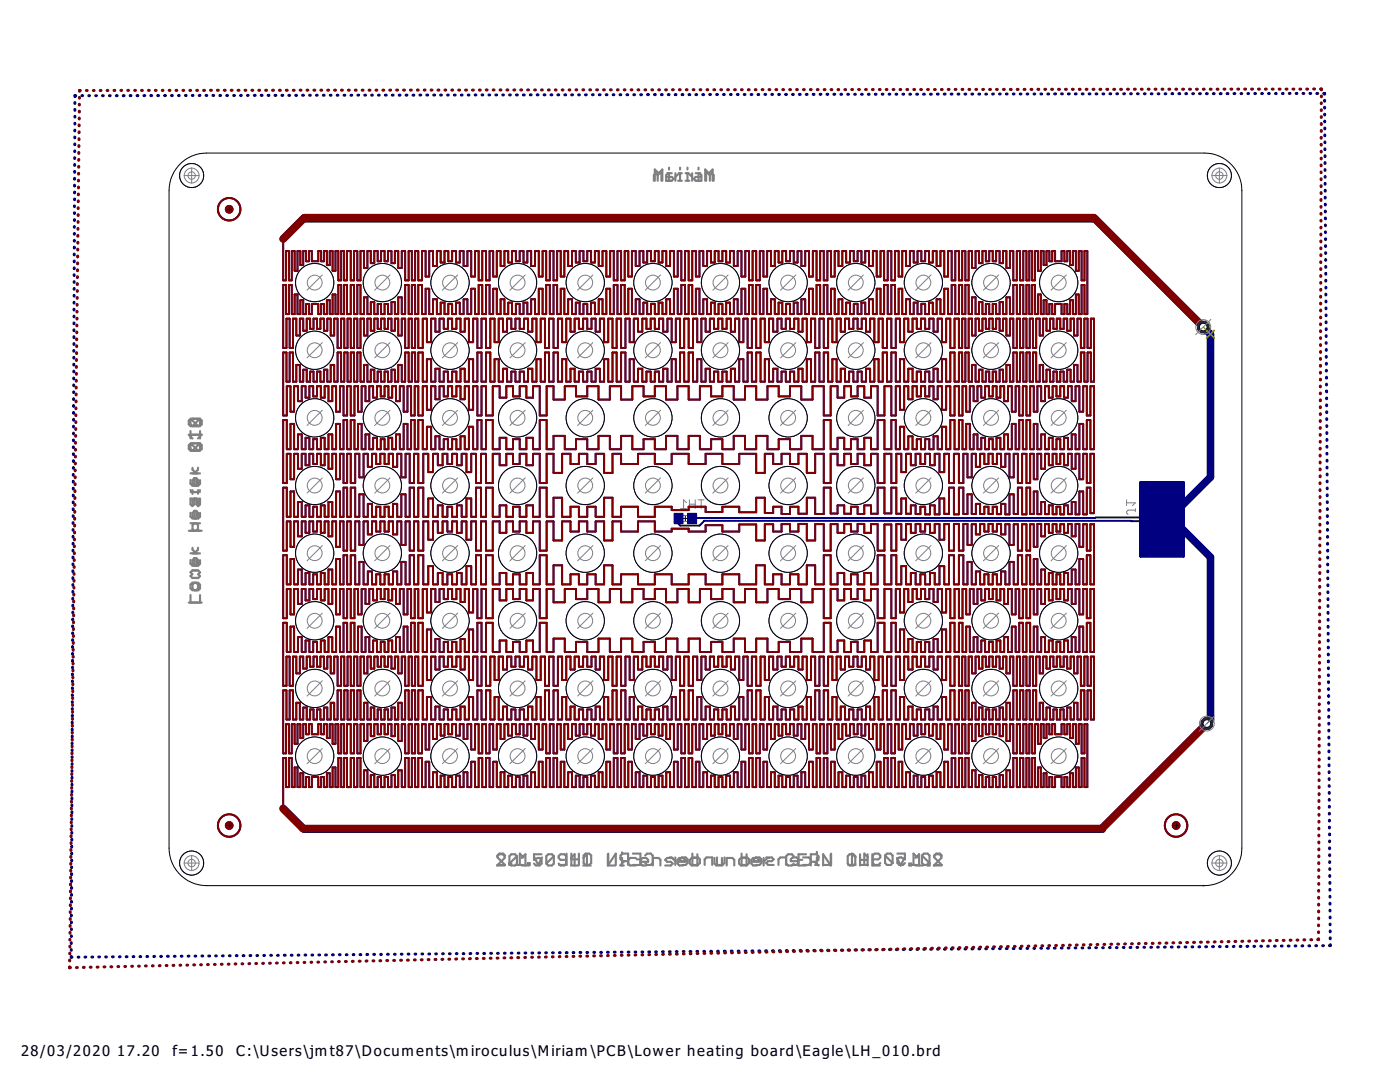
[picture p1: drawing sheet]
<svg xmlns="http://www.w3.org/2000/svg" width="279mm" height="216mm" viewBox="0 0 279 216" stroke-linecap="round" stroke-linejoin="round" font-family="sans-serif">
<defs><g id="words">
<g font-size="3.5">
<text x="4.2" y="210.7">28/03/2020</text>
<text x="23.4" y="210.7">17.20</text>
<text x="34.4" y="210.7">f=1.50</text>
<text x="47.1" y="210.7">C:\Users\jmt87\Documents\miroculus\Miriam\PCB\Lower heating board\Eagle\LH_010.brd</text>
</g>
</g></defs>
<path d="M45.3 41.8h.9M45.7 41.3v.9M136.2 103.5h1.2M136.8 102.9v1.2M230.4 103.6h2.5M231.6 102.4v2.4M45.3 164.7h.9M45.7 164.3v.9M234.2 164.7h1M234.7 164.3v.9" fill="none" stroke="#000" stroke-width=".2"/>
<g fill="none" stroke="#808080" stroke-width=".42">
<path d="M131.3 34.9l.3-.3h.4v1.5M131.3 34.9v1.2M131.3 34.9l-.4-.3-.4 .3v1.2M134.1 34.6h-.8l-.4 .3v1.2h1.2l.4-.4-.4-.4h-1.2M135.3 36.1h.8M135.7 33.4v.4M136.1 34.6h-.4v1.5M137 34.6h.4l.7 .7M138.1 34.6v1.5M139 36.1h.8M139.4 33.4v.4M139.8 34.6h-.4v1.5"/>
<path d="M140.7 36.1v-2.3l.8 .8 .7-.8v2.3M38 86v1.5M38 95.8v.7l.4 .4h.7l.4-.4v-.7l-.4-.4h-.3v1.5M38 97.8l.4 .4h1.5M38 94.4h1.5M38 86.7h2.3l-.8 .8M38.8 99.5v1.1l-.4 .4-.4-.4v-1.1h1.1l.4 .4v.7M39.5 93.3v.4l-.7 .7M39.5 97.8v.7M39.9 83.5h-1.5l-.4 .4v.8l.4 .3M39.9 88.5h-1.5l-.4 .3v.8l.4 .3M39.9 88.5l.4 .3v.8l-.4 .3h-1.5"/>
<path d="M39.9 83.5l.4 .4v.8l-.4 .3h-1.5M39.9 88.5l-1.5 1.4M39.9 83.5l-1.5 1.5M38 118.7v1.5h2.3M38 102.3v.8l.4 .3h.7l.4-.3v-.8l-.4-.4h-.3v1.5M38 111.7v.8l.4 .4h.7l.4-.4v-.8l-.4-.3h-.3v1.5M38 104.4h1.1l.4 .4v.7l-.4 .4M38 110.4h1.5M38 105.9h2.3M38.4 116.3h.7l.4 .3v.8l-.4 .4h-.7l-.4-.4v-.8zM39.5 109.3v.4l-.7 .7M39.5 113.8h-1.1l-.4 .4 .4 .4-.4 .3 .4 .4h1.1"/>
<path d="M100.8 170.7l-.4-.4h-.7l-.4 .4v.4l1.5 1.5h-1.5M101.6 172.2h.4v.4h-.4zM103 172.6h1.5M104.5 171.1l-.8-.8v2.3M105.3 172.2h.4v.4h-.4zM106.7 171.1l.7 1.5 .8-1.5M113.1 170.3v2.3h-1.5M114 171.5h1.5M114 170.3v2.3M115.5 170.3v2.3M116.5 170.7l.4-.4h.7l.4 .4v1.5l-.4 .4h-.7l-.4-.4zM121.4 170.3v2.3l1.5-2.3v2.3"/>
<path d="M124.6 171.8l-.8 .8M125.3 171.8h-1.1l-.4-.3v-.8l.4-.4h1.1v2.3M126.3 170.3h1.5v2.3h-1.5M127.1 171.5h.7M128.8 170.7l.3-.4h.8l.4 .4v1.5l-.4 .4h-.8l-.3-.4M133.6 171.1h.4l.8 .7M134.8 171.1v1.5M137.2 171.8h-1.5v-.3l.4-.4h.7l.4 .4v.7l-.4 .4h-.7M138.2 170.3v2.3h1.1l.4-.4v-.7l-.4-.4h-1.1M140.6 172.6v-1.1l.4-.4h1.1v1.5M143.1 171.1v1.5h1.1l.4-.4v-1.1M148 170.3v2.3h1.1l.4-.4v-.7l-.4-.4h-1.1"/>
<path d="M152 171.8h-1.5v-.3l.3-.4h.8l.4 .4v.7l-.4 .4h-.8M152.9 171.1h1.1l.4 .4-.4 .3h-.7l-.4 .4 .4 .4h1.1M155.4 172.6v-1.1l.3-.4h1.2v1.5M159.3 171.8h-1.5v-.3l.4-.4h.7l.4 .4v.7l-.4 .4h-.7M160.3 171.1h1.1l.4 .4v.7l-.4 .4h-1.1M162.7 172.6h.7M163 170v.3M163.4 171.1h-.4v1.5M165.9 170.3v2.3h-1.5M169.3 172.6h1.5M170.8 171.1l-.8-.8v2.3M171.7 172.6h1.5"/>
<path d="M173.2 171.1l-.7-.8v2.3M174.2 171.5h1.1l.4-.4v-.4l-.4-.4h-.7l-.4 .4v1.5l.4 .4h.7l.4-.4M176.6 170.7v1.5l.4 .4h.8l.3-.4M176.6 170.7l.4-.4h.8l.3 .4v1.5M176.6 170.7l1.5 1.5M179.1 170.3h1.5v1.2l-.7-.4h-.4l-.4 .4v.7l.4 .4h.7l.4-.4M181.5 172.6h1.5M183 171.1l-.7-.8v2.3M184 170.7v1.5l.4 .4h.7l.4-.4M184 170.7l.4-.4h.7l.4 .4v1.5M184 170.7l1.5 1.5M188 170.7l-.4-.4h-.8l-.3 .4v.4l1.5 1.5h-1.5"/>
</g>
<g fill="none" stroke="#808080" stroke-width=".2">
<path d="M137.6 99.7v1.8M138.7 99.7v1.8M139.3 99.7h1.2M139.9 99.7v1.8M224.8 99.7v1.2M229.4 96.6h6.4v14.1h-6.4M135.6 102.9h2.4v1.2h-2.4zM135.7 102.9v1M135.8 101.5h1.2M135.9 102.9v1.2M137 100.3l-.6-.6v1.8M137.6 100.6h1.1"/>
<path d="M137.7 102.9v1.2M137.8 102.9v1.2M224.8 100.3h1.8l-.6 .6M226.6 101.8h-1.5l-.3 .3v.3l.3 .3M226.6 101.5v.6"/>
</g>
<g fill="#000080" stroke="#000080" stroke-width=".2">
<path d="M227.5 96.2h.2l-.1 14.9h-.1z"/>
<path d="M227.5 111h8.8v.1h-8.7z"/>
<path d="M236.1 96.2h.2v14.9h-.2z"/>
<path d="M227.5 96.2l8.8-.1v.1l-8.7 .1z"/>
<path d="M227.5 111l8.8-.1v.2h-8.7z"/>
<path d="M227.6 110.8h8.7v.1l-8.7 .1z"/>
<path d="M227.5 110.7l8.8-.1v.1l-8.7 .1z"/>
<path d="M227.6 110.4h8.7v.2h-8.7z"/>
<path d="M227.5 110.4l8.8-.1v.1l-8.7 .1z"/>
<path d="M227.6 110.1h8.7v.2h-8.7z"/>
<path d="M227.5 110h8.8v.1l-8.7 .1z"/>
<path d="M227.6 109.8h8.7v.1l-8.7 .1z"/>
<path d="M227.5 109.7h8.8v.1l-8.7 .1z"/>
<path d="M227.6 109.5h8.7v.1l-8.7 .1z"/>
<path d="M227.5 109.4l8.8-.1v.2h-8.7z"/>
<path d="M227.6 109.2h8.7v.1l-8.7 .1z"/>
<path d="M227.5 109.1l8.8-.1v.2h-8.7z"/>
<path d="M227.6 108.9h8.7v.1l-8.7 .1z"/>
<path d="M227.5 108.8l8.8-.1v.1l-8.7 .1z"/>
<path d="M227.6 108.5h8.7v.2h-8.7z"/>
<path d="M227.5 108.5l8.8-.1v.1l-8.7 .1z"/>
<path d="M227.6 108.2h8.7v.2h-8.7z"/>
<path d="M227.5 108.1h8.8v.1l-8.7 .1z"/>
<path d="M227.6 107.9h8.7v.1l-8.7 .1z"/>
<path d="M227.5 107.8h8.8v.1h-8.7z"/>
<path d="M227.6 107.6h8.7v.1l-8.7 .1z"/>
<path d="M227.5 107.5l8.8-.1v.2h-8.7z"/>
<path d="M227.6 107.3h8.7v.1l-8.7 .1z"/>
<path d="M227.5 107.2l8.8-.1v.2h-8.7z"/>
<path d="M227.6 107h8.7v.1h-8.7z"/>
<path d="M227.5 106.9l8.8-.1v.1l-8.7 .1z"/>
<path d="M227.6 106.6h8.7v.2h-8.7z"/>
<path d="M227.5 106.6l8.8-.1v.1l-8.7 .1z"/>
<path d="M227.6 106.3h8.7v.1l-8.7 .1z"/>
<path d="M227.5 106.2h8.8v.1l-8.7 .1z"/>
<path d="M227.6 106h8.7v.1l-8.7 .1z"/>
<path d="M227.5 105.9h8.8v.1h-8.7z"/>
<path d="M227.6 105.7h8.7v.1l-8.7 .1z"/>
<path d="M227.5 105.6l8.8-.1v.2h-8.7z"/>
<path d="M227.6 105.4h8.7v.1l-8.7 .1z"/>
<path d="M227.5 105.3l8.8-.1v.1l-8.7 .1z"/>
<path d="M227.6 105.1h8.7v.1h-8.7z"/>
<path d="M227.5 105l8.8-.1v.1l-8.7 .1z"/>
<path d="M227.6 104.7h8.7v.2h-8.7z"/>
<path d="M227.5 104.6h8.8v.1l-8.7 .1z"/>
<path d="M227.6 104.4h8.7v.1l-8.7 .1z"/>
<path d="M227.5 104.3h8.8v.1l-8.7 .1z"/>
<path d="M227.6 104.1h8.7v.1l-8.7 .1z"/>
<path d="M227.5 104l8.8-.1v.2h-8.7z"/>
<path d="M227.6 103.8h8.7v.1l-8.7 .1z"/>
<path d="M227.5 103.7l8.8-.1v.2h-8.7z"/>
<path d="M227.6 103.5h8.7v.1l-8.7 .1z"/>
<path d="M227.5 103.4l8.8-.1v.1l-8.7 .1z"/>
<path d="M227.6 103.1h8.7v.2h-8.7z"/>
<path d="M227.5 103.1l8.8-.1v.1l-8.7 .1z"/>
<path d="M227.6 102.8h8.7v.2h-8.7z"/>
<path d="M227.5 102.7h8.8v.1l-8.7 .1z"/>
<path d="M227.6 102.5h8.7v.1l-8.7 .1z"/>
<path d="M227.5 102.4h8.8v.1l-8.7 .1z"/>
<path d="M227.6 102.2h8.7v.1l-8.7 .1z"/>
<path d="M227.5 102.1l8.8-.1v.2h-8.7z"/>
<path d="M227.6 101.9h8.7v.1l-8.7 .1z"/>
<path d="M227.5 101.8l8.8-.1v.2h-8.7z"/>
<path d="M227.6 101.6h8.7v.1h-8.7z"/>
<path d="M227.5 101.5l8.8-.1v.1l-8.7 .1z"/>
<path d="M227.6 101.2h8.7v.2h-8.7z"/>
<path d="M227.5 101.2l8.8-.1v.1l-8.7 .1z"/>
<path d="M227.6 100.9h8.7v.1l-8.7 .1z"/>
<path d="M227.5 100.8h8.8v.1l-8.7 .1z"/>
<path d="M227.6 100.6h8.7v.1l-8.7 .1z"/>
<path d="M227.5 100.5h8.8v.1h-8.7z"/>
<path d="M227.6 100.3h8.7v.1l-8.7 .1z"/>
<path d="M227.5 100.2l8.8-.1v.2h-8.7z"/>
<path d="M227.6 100h8.7v.1l-8.7 .1z"/>
<path d="M227.5 99.9l8.8-.1v.1l-8.7 .1z"/>
<path d="M227.6 99.7h8.7v.1h-8.7z"/>
<path d="M227.5 99.6l8.8-.1v.1l-8.7 .1z"/>
<path d="M227.6 99.3h8.7v.2h-8.7z"/>
<path d="M227.5 99.3l8.8-.1v.1l-8.7 .1z"/>
<path d="M227.6 99h8.7v.1l-8.7 .1z"/>
<path d="M227.5 98.9h8.8v.1l-8.7 .1z"/>
<path d="M227.6 98.7h8.7v.1l-8.7 .1z"/>
<path d="M227.5 98.6h8.8v.1h-8.7z"/>
<path d="M227.6 98.4h8.7v.1l-8.7 .1z"/>
<path d="M227.5 98.3l8.8-.1v.2h-8.7z"/>
<path d="M227.6 98.1h8.7v.1l-8.7 .1z"/>
<path d="M227.5 98l8.8-.1v.1l-8.7 .1z"/>
<path d="M227.6 97.7h8.7v.2h-8.7z"/>
<path d="M227.5 97.7l8.8-.1v.1l-8.7 .1z"/>
<path d="M227.6 97.4h8.7v.2h-8.7z"/>
<path d="M227.5 97.3h8.8v.1l-8.7 .1z"/>
<path d="M227.6 97.1h8.7v.1l-8.7 .1z"/>
<path d="M227.5 97h8.8v.1l-8.7 .1z"/>
<path d="M227.6 96.8h8.7v.1l-8.7 .1z"/>
<path d="M227.5 96.7l8.8-.1v.2h-8.7z"/>
<path d="M227.6 96.5h8.7v.1l-8.7 .1z"/>
<path d="M227.5 96.4l8.8-.1v.2h-8.7z"/>
<path d="M227.6 96.2h8.7v.1l-8.7 .1z"/>
<path d="M137.2 102.4h1.8v2.1h-1.8z"/>
<path d="M134.5 102.4h1.8v2.1h-1.8z"/>
<path d="M227.9 101.5h1.8v.5h-1.8z"/>
<path d="M227.9 102.3h1.8v.4h-1.8z"/>
<path d="M227.9 103h1.8v.5h-1.8z"/>
<path d="M227.9 103.8h1.8v.4h-1.8z"/>
<path d="M227.9 104.5h1.8v.5h-1.8z"/>
<path d="M227.9 105.3h1.8v.4h-1.8z"/>
<path d="M229.4 96.8h4.5v4.1h-4.5z"/>
<path d="M229.4 106.4h4.5v4h-4.5z"/>
</g>
<g fill="#000080" stroke="#000080" stroke-width=".2">
<path d="M233 163.1a2.34 2.34 0 0 1 3.7 .4 2.34 2.34 0 0 1-1.4 3.5 2.34 2.34 0 0 1-2.9-2.3h.2a2.15 2.15 0 0 1 3-1.9 2.15 2.15 0 0 1 .4 3.6 2.15 2.15 0 0 1-3.4-1.3v-.4h-.2a2.4 2.4 0 0 1 .6-1.6z" fill-rule="evenodd"/>
<path d="M44 163.1a2.34 2.34 0 0 1 3.7 .4 2.34 2.34 0 0 1-1.4 3.5 2.34 2.34 0 0 1-2.9-2.3h.2a2.15 2.15 0 0 1 3.1-1.9 2.15 2.15 0 0 1 .4 3.6 2.15 2.15 0 0 1-3.5-1.3v-.4h-.2a2.29 2.29 0 0 1 .6-1.6z" fill-rule="evenodd"/>
<path d="M44 40.1a2.34 2.34 0 0 1 3.8 .5 2.34 2.34 0 0 1-1.4 3.4 2.34 2.34 0 0 1-3-2.2h.2a2.15 2.15 0 0 1 3.1-2 2.15 2.15 0 0 1 .4 3.6 2.15 2.15 0 0 1-3.5-1.2v-.4h-.2a2.29 2.29 0 0 1 .6-1.7z" fill-rule="evenodd"/>
<circle cx="234.7" cy="164.7" r=".76"/>
<circle cx="45.7" cy="164.7" r=".76"/>
<circle cx="45.7" cy="41.8" r=".76"/>
</g>
<g fill="none" stroke="#000080" stroke-width=".61">
<path d="M15.1 19.1h-.1v.2M16.3 19.1h.2M17.7 19.1h.2M19.1 19.1h.1M20.5 19.1h.1M21.8 19.1h.2M23.2 19.1h.2M24.6 19.1h.2M26 19.1h.1M27.3 19.1h.2M28.7 19.1h.2M30.1 19.1h.2"/>
<path d="M31.5 19.1h.1M32.9 19.1h.1M34.2 19.1h.2M35.6 19.1h.2M37 19h.1M38.4 19h.1M39.8 19h.1M41.1 19h.2M42.5 19h.2M43.9 19h.1M45.3 19h.1M46.6 19h.2"/>
<path d="M48.2 19h-.2M49.4 19h.1M50.8 19h.1M52.1 19h.2M53.5 19h.2M54.9 19h.2M56.3 19h.1M57.6 19h.2M59 19h.2M60.4 19h.2M61.8 19h.1M63.2 19h.1"/>
<path d="M64.5 19h.2M65.9 19h.2M67.3 19h.1M68.7 19h.1M70 19h.2M71.4 19h.2M72.8 19h.1M74.2 19h.1M75.5 19h.2M76.9 19h.2M78.3 19h.2M79.7 19h.1"/>
<path d="M81 19h.2M82.4 19h.2M83.8 19h.2M85.2 19h.1M86.6 19h.1M87.9 19h.2M89.3 19h.2M90.7 19h.1M92.1 19h.1M93.5 19h.1M94.8 18.9h.2M96.2 18.9h.2"/>
<path d="M97.6 18.9h.1M99 18.9h.1M100.3 18.9h.2M101.7 18.9h.2M103.1 18.9h.2M104.5 18.9h.1M105.8 18.9h.2M107.2 18.9h.2M108.6 18.9h.2M110 18.9h.1M111.3 18.9h.2M112.7 18.9h.2"/>
<path d="M114.1 18.9h.2M115.5 18.9h.1M116.9 18.9h.1M118.2 18.9h.2M119.6 18.9h.2M121 18.9h.1M122.4 18.9h.1M123.7 18.9h.2M125.1 18.9h.2M126.5 18.9h.1M127.9 18.9h.1M129.2 18.9h.2"/>
<path d="M130.6 18.9h.2M132 18.9h.2M133.4 18.9h.1M134.7 18.9h.2M136.1 18.9h.2M137.5 18.9h.2M138.9 18.9h.1M140.3 18.9h.1M141.6 18.9h.2M143 18.9h.2M144.4 18.9h.1M145.8 18.9h.1"/>
<path d="M147.2 18.9h.1M148.5 18.9h.2M149.9 18.9h.2M151.3 18.9h.1M152.7 18.8h.1M154 18.8h.2M155.4 18.8h.2M156.8 18.8h.2M158.2 18.8h.1M159.5 18.8h.2M160.9 18.8h.2M162.3 18.8h.2"/>
<path d="M163.7 18.8h.1M165 18.8h.2M166.4 18.8h.2M167.8 18.8h.2M169.2 18.8h.1M170.6 18.8h.1M171.9 18.8h.2M173.3 18.8h.2M174.7 18.8h.1M176.1 18.8h.1M177.4 18.8h.2M178.8 18.8h.2"/>
<path d="M180.2 18.8h.1M181.6 18.8h.1M182.9 18.8h.2M184.3 18.8h.2M185.7 18.8h.2M187.1 18.8h.1M188.4 18.8h.2M189.8 18.8h.2M191.2 18.8h.2M192.6 18.8h.1M194 18.8h.1M195.3 18.8h.2"/>
<path d="M196.7 18.8h.2M198.2 18.8h-.1M199.5 18.8h.1M200.9 18.8h.1M202.2 18.8h.2M203.6 18.8h.2M205 18.8h.1M206.4 18.8h.1M207.7 18.8h.2M209.1 18.8h.2M210.5 18.7h.2M211.9 18.7h.1"/>
<path d="M213.2 18.7h.2M214.6 18.7h.2M216 18.7h.2M217.4 18.7h.1M218.7 18.7h.2M220.1 18.7h.2M221.5 18.7h.2M222.9 18.7h.1M224.3 18.7h.1M225.6 18.7h.2M227 18.7h.2M228.4 18.7h.1"/>
<path d="M229.8 18.7h.1M231.1 18.7h.2M232.5 18.7h.2M233.9 18.7h.1M235.3 18.7h.1M236.6 18.7h.2M238 18.7h.2M239.4 18.7h.2M240.8 18.7h.1M242.1 18.7h.2M243.5 18.7h.2M244.9 18.7h.2"/>
<path d="M246.3 18.7h.1M247.7 18.7h.1M249 18.7h.2M250.4 18.7h.2M251.8 18.7h.1M253.2 18.7h.1M254.6 18.7h.1M256.1 18.6l-.2 .1M257.3 18.6h.2M258.7 18.6h.1M260.1 18.6h.1M261.4 18.6h.2"/>
<path d="M262.8 18.6h.2M264.2 18.6h.2v.2M14.9 35.6v.2M14.9 37v.1M14.9 38.3v.2M14.9 39.7v.2M14.9 31.5v.1M14.9 32.8v.2M14.9 34.2v.2M14.9 26v.1M14.9 27.3v.2M14.9 28.7v.2"/>
<path d="M14.9 30.1v.1M14.9 20.5v.1M14.9 21.8v.2M14.9 23.2v.2M14.9 24.6v.1M264.4 20v.2M264.4 21.4v.2M264.4 22.8v.1M264.4 24.2v.1M264.4 25.5v.2M264.4 26.9v.2M264.4 28.3v.2"/>
<path d="M264.4 29.7v.1M264.4 31.1v.1M264.4 32.4v.2M264.4 33.8v.2M264.5 35.2v.2M264.5 36.6v.2M264.5 38v.1M264.5 39.4v.1M14.8 54.8v.2M14.8 56.2v.1M14.8 57.6v.1M14.8 58.9v.2"/>
<path d="M14.8 50.7v.2M14.8 52.1v.1M14.8 53.4v.2M14.8 45.2v.2M14.8 46.6v.1M14.8 48v.1M14.8 49.3v.2M14.9 41.1v.1M14.9 42.5v.1M14.9 43.8v.2M264.5 40.7v.2M264.5 42.1v.2"/>
<path d="M264.5 43.5v.2M264.5 44.9v.1M264.5 46.3v.1M264.5 47.6v.2M264.5 49v.2M264.6 50.4v.2M264.6 51.8v.1M264.6 53.2v.1M264.6 54.5v.2M264.6 55.9v.2M264.6 57.3v.2M264.6 58.7v.2"/>
<path d="M14.7 79.6v.1M14.7 75.4v.2M14.7 76.8v.2M14.7 78.2v.1M14.7 69.9v.2M14.7 71.3v.2M14.7 72.7v.1M14.7 74.1v.1M14.8 65.8v.2M14.8 67.2v.2M14.8 68.6v.1M14.8 60.3v.2"/>
<path d="M14.8 61.7v.1M14.8 63.1v.1M14.8 64.4v.2M264.6 60.1v.1M264.6 61.4v.2M264.6 62.8v.2M264.6 64.2v.2M264.7 65.6v.2M264.7 67v.1M264.7 68.4v.1M264.7 69.7v.2M264.7 71.1v.2"/>
<path d="M264.7 72.5v.2M264.7 73.9v.1M264.7 75.3v.1M264.7 76.6v.2M264.7 78l.1 .2M264.8 79.4v.2M14.6 94.7v.1M14.6 96v.2M14.6 97.4v.2M14.6 98.8v.2M14.6 89.2v.1M14.6 90.6v.1"/>
<path d="M14.6 91.9v.2M14.6 93.3v.2M14.7 85v.2M14.7 86.4v.2M14.7 87.8v.1M14.7 80.9v.2M14.7 82.3v.2M14.7 83.7v.1M264.8 80.8v.2M264.8 82.2v.1M264.8 83.5v.2M264.8 84.9v.2"/>
<path d="M264.8 86.3v.2M264.8 87.7v.2M264.8 89.1v.1M264.8 90.5v.1M264.8 91.8v.2M264.8 93.2v.2M264.9 94.6v.2M264.9 96v.1M264.9 97.4v.1M264.9 98.7v.2M14.5 119.4v.1M14.5 113.9v.2"/>
<path d="M14.5 115.3v.1M14.5 116.6v.2M14.5 118v.2M14.6 109.8v.1M14.6 111.1v.2M14.6 112.5v.2M14.6 104.3v.1M14.6 105.7v.1M14.6 107v.2M14.6 108.4v.2M14.6 100.2v.1M14.6 101.5v.2"/>
<path d="M14.6 102.9v.2M264.9 100.1v.2M264.9 101.5v.2M264.9 102.9v.2M264.9 104.3v.1M264.9 105.6v.2M264.9 107v.2M264.9 108.4v.2M265 109.8v.2M265 111.2v.1M265 112.6v.1M265 113.9v.2"/>
<path d="M265 115.3v.2M265 116.7v.2M265 118.1v.1M265 119.5v.1M14.4 138.6v.2M14.5 134.5v.2M14.5 135.9v.1M14.5 137.3v.1M14.5 129v.2M14.5 130.4v.2M14.5 131.8v.1M14.5 133.1v.2"/>
<path d="M14.5 124.9v.2M14.5 126.3v.1M14.5 127.6v.2M14.5 120.8v.1M14.5 122.2v.1M14.5 123.5v.2M265 120.8v.2M265 122.2v.2M265 123.6v.2M265 125v.2M265.1 126.4v.1M265.1 127.7v.2"/>
<path d="M265.1 129.1v.2M265.1 130.5v.2M265.1 131.9v.2M265.1 133.3v.1M265.1 134.7v.1M265.1 136v.2M265.1 137.4v.2M265.2 138.8v.2M14.4 159.2v.2M14.4 153.8v.1M14.4 155.1v.2M14.4 156.5v.2"/>
<path d="M14.4 157.9v.1M14.4 148.3v.1M14.4 149.6v.2M14.4 151v.2M14.4 152.4v.1M14.4 144.1v.2M14.4 145.5v.2M14.4 146.9v.1M14.4 140v.2M14.4 141.4v.1M14.4 142.7v.2M265.2 140.2v.1"/>
<path d="M265.2 141.6v.1M265.2 142.9v.2M265.2 144.3v.2M265.2 145.7v.2M265.2 147.1v.2M265.2 148.5v.1M265.2 149.8v.2M265.2 151.2v.2M265.2 152.6v.2M265.3 154v.2M265.3 155.4v.1M265.3 156.8v.1"/>
<path d="M265.3 158.1v.2M265.3 159.5v.2M14.3 178.5v.1M14.3 179.9v.1M14.3 173v.1M14.3 174.3v.2M14.3 175.7v.2M14.3 177.1v.2M14.3 168.9v.1M14.3 170.2v.2M14.3 171.6v.2M14.3 163.4v.1"/>
<path d="M14.3 164.7v.2M14.3 166.1v.2M14.3 167.5v.1M14.4 160.6v.2M14.4 162v.2M265.3 160.9v.2M265.3 162.3v.1M265.3 163.7v.1M265.3 165v.2M265.3 166.4v.2M265.3 167.8v.2M265.3 169.2v.2"/>
<path d="M265.4 170.6v.1M265.4 171.9v.2M265.4 173.3v.2M265.4 174.7v.2M265.4 176.1v.2M265.4 177.5v.1M265.4 178.9v.1M14.2 190.8v.2h.2M14.2 188.1v.2M14.2 189.5v.1M14.2 182.6v.2M14.2 184v.1"/>
<path d="M14.2 185.4v.1M14.2 186.7v.2M14.3 181.2v.2M15.6 191h.1M17.1 191h-.1M18.3 191h.2M19.7 190.9h.2M21.1 190.9h.1M22.5 190.9h.1M24 190.9h-.2M25.2 190.9h.2M26.6 190.9h.1"/>
<path d="M27.9 190.9h.2M29.3 190.9h.2M30.8 190.8l-.1 .1M32.1 190.8h.1M33.4 190.8h.2M34.8 190.8h.1M36.2 190.8h.1M37.7 190.8h-.2M38.9 190.8h.2M40.3 190.8h.1M41.7 190.8h.1M43 190.7h.2"/>
<path d="M44.6 190.7h-.2M45.8 190.7h.1M47.2 190.7h.1M48.5 190.7h.2M49.9 190.7h.2M51.3 190.7h.1M52.6 190.6h.2M54 190.6h.2M55.4 190.6h.1M56.7 190.6h.2M58.1 190.6h.2M59.5 190.6h.1"/>
<path d="M60.9 190.6h.1M62.3 190.6h.1M63.6 190.5h.2M65 190.5h.2M66.4 190.5h.1M67.7 190.5h.2M69.1 190.5h.2M70.5 190.5h.1M71.9 190.5h.1M73.2 190.5h.2M74.6 190.4h.1M76 190.4h.1"/>
<path d="M77.3 190.4h.2M78.7 190.4h.2M80.1 190.4h.1M81.4 190.4h.2M82.8 190.4h.2M84.2 190.4h.1M85.6 190.4h.1M87 190.3h.1M88.3 190.3h.2M89.7 190.3h.2M91.1 190.3h.1M92.4 190.3h.2"/>
<path d="M93.8 190.3h.2M95.2 190.2h.1M96.5 190.2h.2M97.9 190.2h.2M99.3 190.2h.1M100.7 190.2h.1M102 190.2h.2M103.4 190.2h.2M104.8 190.2h.1M106.2 190.2h.1M107.5 190.1h.2M108.9 190.1h.2"/>
<path d="M110.3 190.1h.1M111.7 190.1h.1M113 190.1h.2M114.4 190.1h.1M115.8 190.1h.1M117.1 190.1h.2M118.5 190h.2M119.9 190h.1M121.2 190h.2M122.6 190h.2M124 190h.1M125.4 190h.1"/>
<path d="M126.7 190h.2M128.1 189.9h.2M129.5 189.9h.1M130.9 189.9h.1M132.2 189.9h.2M133.6 189.9h.2M135 189.9h.1M136.4 189.9h.1M137.7 189.9h.2M139.1 189.8h.1M140.5 189.8h.1M141.8 189.8h.2"/>
<path d="M143.2 189.8h.2M144.6 189.8h.1M145.9 189.8h.2M147.3 189.8h.2M148.7 189.8h.1M150.1 189.7h.1M151.4 189.7h.2M152.8 189.7h.2M154.2 189.7h.1M155.6 189.7h.1M156.9 189.7h.2M158.3 189.7h.2"/>
<path d="M159.7 189.7h.1M161 189.7h.2M162.4 189.6h.2M163.8 189.6h.1M165.2 189.6h.1M166.5 189.6h.2M167.9 189.6h.2M169.3 189.6h.1M170.6 189.5h.2M172 189.5h.2M173.4 189.5h.1M174.8 189.5h.1"/>
<path d="M176.1 189.5h.2M177.5 189.5h.2M178.9 189.5h.1M180.3 189.5h.1M181.6 189.5h.2M183 189.4h.2M184.4 189.4h.1M185.7 189.4h.2M187.1 189.4h.2M188.5 189.4h.1M189.9 189.4h.1M191.2 189.4h.2"/>
<path d="M192.6 189.4h.2M194 189.3h.1M195.3 189.3h.2M196.7 189.3h.2M198.1 189.3h.1M199.5 189.3h.1M200.8 189.3h.2M202.2 189.3h.2M203.6 189.3h.1M205 189.2h.1M206.3 189.2h.2M207.7 189.2h.2"/>
<path d="M209.1 189.2h.1M210.4 189.2h.2M211.8 189.2h.2M213.2 189.2h.1M214.6 189.1h.1M215.9 189.1h.2M217.3 189.1h.2M218.7 189.1h.1M220 189.1h.2M221.4 189.1h.2M222.8 189.1h.1M224.2 189.1h.1"/>
<path d="M225.7 189l-.2 .1M226.9 189h.2M228.3 189h.1M229.7 189h.1M231 189h.2M232.6 189h-.2M233.8 189h.1M235.1 189h.2M236.5 189h.2M237.9 188.9h.1M239.4 188.9h-.1M240.6 188.9h.2"/>
<path d="M242 188.9h.2M243.4 188.9h.1M244.8 188.9h.1M246.3 188.8l-.2 .1M247.5 188.8h.1M248.9 188.8h.1M250.2 188.8h.2M251.6 188.8h.2M253.1 188.8h-.1M254.4 188.8h.1M255.7 188.8h.2M257.1 188.8h.2"/>
<path d="M258.5 188.7h.1M260 188.7h-.2M261.2 188.7h.2M262.6 188.7h.1M264 188.7h.1M265.4 180.2v.2M265.4 181.6v.2M265.5 183v.2M265.5 184.4v.1M265.5 185.8v.1M265.5 187.1v.2M265.5 188.5v.2h-.2"/>
</g>
<path d="M56.5 47.7v8.2h.6v-5.8h.6v5.8h.5v-5.8h.6v3.9h.6v-3.9h.5v2.8h.6v-2.8h.6v2h.6v-2h.5v2h1.3v-2h.6v2h.6v-2h.5v2.8h.6v-2.8h.6v3.9h.6v-3.9h.5v5.8h.6v-5.8h.6v5.8h.5v-5.8h.8v5.8h.7v-5.8h.6v5.8h.6v-5.8h.7v3.4h.7v-3.4h.7v2.4h.7v-2.4h.7v2h.7v-2h.7v2h.6v-2h.7v2.4h.7v-2.4h.7v3.4h.7v-3.4h.7v5.8h.7v-5.8h.6v5.8h.6v-5.8h.7v5.8h.7v-5.8h.7v5.1h.8v-5.1h.7v3h.8v-3h.7v2.3h.8v-2.3h.8v2h.7v-2h.8v2.3h.8v-2.3h.7v3h.8v-3h.7v5.1h.8v-5.1h.7v5.8h.7v-5.8h.8v5.8h.7v-5.8h.7v5.1h.7v-5.1h.8v3h.8v-3h.7v2.3h.8v-2.3h.8v2h.7v-2h.8v2.3h.7v-2.3h.8v3h.8v-3h.7v5.1h.8v-5.1h.7v5.8h.7v-5.8h.8v5.8h.7v-5.8h.7v5.1h.7v-5.1h.8v3h.8v-3h.7v2.3h.8v-2.3h.7v2h.8v-2h.8v2.3h.7v-2.3h.8v3h.7v-3h.8v5.1h.8v-5.1h.7v5.8h.7v-5.8h.8v5.8h.7v-5.8h.7v5.1h.7v-5.1h.8v3h.7v-3h.8v2.3h.8v-2.3h.7v2h.8v-2h.7v2.3h.8v-2.3h.8v3h.7v-3h.8v5.1h.8v-5.1h.7v5.8h.7v-5.8h.7v5.8h.8v-5.8h.7v5.1h.7v-5.1h.8v3h.7v-3h.8v2.3h.7v-2.3h.8v2h.8v-2h.7v2.3h.8v-2.3h.8v3h.7v-3h.8v5.1h.7v-5.1h.8v5.8h.7v-5.8h.7v5.8h.7v-5.8h.8v5.1h.7v-5.1h.8v3h.7v-3h.8v2.3h.7v-2.3h.8v2h.7v-2h.8v2.3h.8v-2.3h.7v3h.8v-3h.8v5.1h.7v-5.1h.8v5.8h.7v-5.8h.7v5.8h.7v-5.8h.7v5.1h.8v-5.1h.7v3h.8v-3h.8v2.3h.7v-2.3h.8v2h.8v-2h.7v2.3h.8v-2.3h.7v3h.8v-3h.8v5.1h.7v-5.1h.7v5.8h.8v-5.8h.7v5.8h.7v-5.8h.7v5.1h.8v-5.1h.7v3h.8v-3h.8v2.3h.7v-2.3h.8v2h.7v-2h.8v2.3h.8v-2.3h.7v3h.8v-3h.7v5.1h.8v-5.1h.7v5.8h.7v-5.8h.8v5.8h.6v-5.8h.7v5.8h.6v-5.8h.7v3.4h.7v-3.4h.7v2.4h.7v-2.4h.6v2h.7v-2h.7v2h.7v-2h.7v2.4h.7v-2.4h.7v3.4h.6v-3.4h.7v5.8h.7v-5.8h.7v5.8h.6v-5.8h.7v5.8h.5v-5.8h.6v5.8h.6v-5.8h.5v3.9h.6v-3.9h.6v2.8h.6v-2.8h.5v2h.6v-2h.6v2h1.3v-2h.5v2h.6v-2h.6v2.8h.5v-2.8h.6v3.9h.6v-3.9h.6v5.8h.5v-5.8h.6v12.6h-.6v-5.8h-.5v5.8h-.6v-3.9h-.6v3.9h-.6v-2.8h-.5v2.8h-.6v-2h-.6v2h-.5v-2h-1.3v2h-.6v-2h-.6v2h-.5v-2.8h-.6v2.8h-.6v-3.9h-.6v3.9h-.5v-5.8h-.6v5.8h-.6v-5.8h-.5v5.8h-.7v-5.8h-.6v5.8h-.7v-5.8h-.7v5.8h-.7v-3.4h-.6v3.4h-.7v-2.4h-.7v2.4h-.7v-2h-.7v2h-.7v-2h-.7v2h-.6v-2.4h-.7v2.4h-.7v-3.4h-.7v3.4h-.7v-5.8h-.6v5.8h-.7v-5.8h-.6v5.8h-.8v-5.8h-.7v5.8h-.7v-5.1h-.8v5.1h-.7v-3h-.8v3h-.7v-2.3h-.8v2.3h-.8v-2h-.7v2h-.8v-2.3h-.7v2.3h-.8v-3h-.8v3h-.7v-5.1h-.8v5.1h-.7v-5.8h-.7v5.8h-.7v-5.8h-.8v5.8h-.7v-5.1h-.7v5.1h-.8v-3h-.8v3h-.7v-2.3h-.8v2.3h-.7v-2h-.8v2h-.8v-2.3h-.7v2.3h-.8v-3h-.8v3h-.7v-5.1h-.8v5.1h-.7v-5.8h-.7v5.8h-.7v-5.8h-.7v5.8h-.8v-5.1h-.7v5.1h-.8v-3h-.8v3h-.7v-2.3h-.8v2.3h-.8v-2h-.7v2h-.8v-2.3h-.7v2.3h-.8v-3h-.7v3h-.8v-5.1h-.7v5.1h-.8v-5.8h-.7v5.8h-.7v-5.8h-.7v5.8h-.8v-5.1h-.7v5.1h-.8v-3h-.7v3h-.8v-2.3h-.8v2.3h-.7v-2h-.8v2h-.8v-2.3h-.7v2.3h-.8v-3h-.7v3h-.8v-5.1h-.7v5.1h-.7v-5.8h-.8v5.8h-.7v-5.8h-.7v5.8h-.7v-5.1h-.8v5.1h-.8v-3h-.7v3h-.8v-2.3h-.8v2.3h-.7v-2h-.8v2h-.7v-2.3h-.8v2.3h-.8v-3h-.7v3h-.8v-5.1h-.7v5.1h-.7v-5.8h-.7v5.8h-.8v-5.8h-.7v5.8h-.7v-5.1h-.8v5.1h-.8v-3h-.7v3h-.8v-2.3h-.7v2.3h-.8v-2h-.8v2h-.7v-2.3h-.8v2.3h-.7v-3h-.8v3h-.8v-5.1h-.7v5.1h-.7v-5.8h-.7v5.8h-.8v-5.8h-.7v5.8h-.7v-5.1h-.8v5.1h-.7v-3h-.8v3h-.8v-2.3h-.7v2.3h-.8v-2h-.7v2h-.8v-2.3h-.8v2.3h-.7v-3h-.8v3h-.8v-5.1h-.7v5.1h-.7v-5.8h-.7v5.8h-.8v-5.8h-.7v5.8h-.7v-5.1h-.8v5.1h-.7v-3h-.8v3h-.7v-2.3h-.8v2.3h-.8v-2h-.7v2h-.8v-2.3h-.8v2.3h-.7v-3h-.8v3h-.7v-5.1h-.8v5.1h-.7v-5.8h-.7v5.8h-.7v-5.8h-.6v5.8h-.6v-5.8h-.7v5.8h-.7v-3.4h-.7v3.4h-.7v-2.4h-.7v2.4h-.7v-2h-.6v2h-.7v-2h-.7v2h-.7v-2.4h-.7v2.4h-.7v-3.4h-.7v3.4h-.7v-5.8h-.6v5.8h-.6v-5.8h-.7v5.8h-.8v-5.8h-.5v5.8h-.6v-5.8h-.6v5.8h-.5v-3.9h-.6v3.9h-.6v-2.8h-.6v2.8h-.5v-2h-.6v2h-.6v-2h-1.3v2h-.5v-2h-.6v2h-.6v-2.8h-.6v2.8h-.5v-3.9h-.6v3.9h-.6v-5.8h-.5v5.8h-.6v-5.8h-.6v12.5h.7v-5.8h.6v5.8h.7v-5.8h.6v3.4h.7v-3.4h.7v2.4h.7v-2.4h.7v2h.7v-2h.7v2h.6v-2h.7v2.4h.7v-2.4h.7v3.4h.7v-3.4h.7v5.8h.7v-5.8h.6v5.8h.7v-5.8h.6v5.8h.7v-5.8h.6v5.8h.6v-5.8h.7v3.4h.7v-3.4h.7v2.4h.7v-2.4h.7v2h.7v-2h.7v2h.6v-2h.7v2.4h.7v-2.4h.7v3.4h.7v-3.4h.7v5.8h.7v-5.8h.6v5.8h.6v-5.8h.7v5.8h.9v-5.8h.8v4.7h.8v-4.7h.9v2.6h.8v-2.6h.9v2h.8v-2h.8v2h.9v-2h.8v2.6h.9v-2.6h.8v4.7h.8v-4.7h.9v5.8h.8v-5.8h.9v5.8h.9v-5.8h.8v4.7h.8v-4.7h.9v2.6h.8v-2.6h.8v2h.9v-2h.8v2h.9v-2h.8v2.6h.8v-2.6h.9v4.7h.8v-4.7h.9v5.8h.8v-5.8h.9v5.8h.8v-5.8h.9v4.7h.8v-4.7h.9v2.6h.8v-2.6h.8v2h.9v-2h.8v2h.8v-2h.9v2.6h.8v-2.6h.9v4.7h.8v-4.7h.8v5.8h.9v-5.8h.9v5.8h.8v-5.8h.9v4.7h.8v-4.7h.8v2.6h.9v-2.6h.8v2h.9v-2h.8v2h.8v-2h.9v2.6h.8v-2.6h.8v4.7h.9v-4.7h.8v5.8h.8v-5.8h.9v5.8h.9v-5.8h.8v4.7h.9v-4.7h.8v2.6h.9v-2.6h.8v2h.8v-2h.9v2h.8v-2h.9v2.6h.8v-2.6h.8v4.7h.9v-4.7h.8v5.8h.9v-5.8h.8v5.8h.9v-5.8h.8v4.7h.9v-4.7h.8v2.6h.9v-2.6h.8v2h.8v-2h.8v2h.9v-2h.8v2.6h.9v-2.6h.8v4.7h.8v-4.7h.9v5.8h.8v-5.8h.9v5.8h.9v-5.8h.8v4.7h.9v-4.7h.8v2.6h.8v-2.6h.9v2h.8v-2h.9v2h.8v-2h.8v2.6h.9v-2.6h.8v4.7h.8v-4.7h.9v5.8h.8v-5.8h.9v5.8h.9v-5.8h.8v4.7h.8v-4.7h.9v2.6h.8v-2.6h.9v2h.8v-2h.8v2h.9v-2h.8v2.6h.8v-2.6h.9v4.7h.8v-4.7h.9v5.8h.8v-5.8h.9v5.8h.6v-5.8h.7v5.8h.6v-5.8h.7v3.4h.7v-3.4h.7v2.4h.7v-2.4h.6v2h.7v-2h.7v2h.7v-2h.7v2.4h.7v-2.4h.7v3.4h.6v-3.4h.7v5.8h.7v-5.8h.7v5.8h.6v-5.8h.7v5.8h.6v-5.8h.7v5.8h.6v-5.8h.7v3.4h.7v-3.4h.7v2.4h.6v-2.4h.7v2h.7v-2h.7v2h.7v-2h.7v2.4h.7v-2.4h.6v3.4h.7v-3.4h.7v5.8h.7v-5.8h.6v5.8h.7v-5.8h.6v12.6h-.6v-5.9h-.7v5.9h-.6v-5.9h-.7v5.9h-.7v-3.4h-.7v3.4h-.6v-2.4h-.7v2.4h-.7v-2.1h-.7v2.1h-.7v-2.1h-.7v2.1h-.7v-2.4h-.6v2.4h-.7v-3.4h-.7v3.4h-.7v-5.9h-.6v5.9h-.7v-5.9h-.6v5.9h-.7v-5.9h-.6v5.9h-.7v-5.9h-.7v5.9h-.7v-3.4h-.6v3.4h-.7v-2.4h-.7v2.4h-.7v-2.1h-.7v2.1h-.7v-2.1h-.7v2.1h-.6v-2.4h-.7v2.4h-.7v-3.4h-.7v3.4h-.7v-5.9h-.6v5.9h-.7v-5.9h-.6v5.9h-.9v-5.9h-.8v5.9h-.9v-4.5h-.8v4.5h-.9v-2.6h-.8v2.6h-.8v-2.1h-.9v2.1h-.8v-2.1h-.8v2.1h-.9v-2.6h-.8v2.6h-.9v-4.5h-.8v4.5h-.8v-5.9h-.9v5.9h-.9v-5.9h-.8v5.9h-.9v-4.5h-.8v4.5h-.8v-2.6h-.9v2.6h-.8v-2.1h-.8v2.1h-.9v-2.1h-.8v2.1h-.9v-2.6h-.8v2.6h-.8v-4.5h-.9v4.5h-.8v-5.9h-.9v5.9h-.9v-5.9h-.8v5.9h-.9v-4.5h-.8v4.5h-.8v-2.6h-.9v2.6h-.8v-2.1h-.9v2.1h-.8v-2.1h-.8v2.1h-.8v-2.6h-.9v2.6h-.8v-4.5h-.9v4.5h-.8v-5.9h-.9v5.9h-.8v-5.9h-.9v5.9h-.8v-4.5h-.9v4.5h-.8v-2.6h-.8v2.6h-.9v-2.1h-.8v2.1h-.9v-2.1h-.8v2.1h-.8v-2.6h-.9v2.6h-.8v-4.5h-.9v4.5h-.8v-5.9h-.9v5.9h-.9v-5.9h-.8v5.9h-.8v-4.5h-.9v4.5h-.8v-2.6h-.8v2.6h-.9v-2.1h-.8v2.1h-.8v-2.1h-.9v2.1h-.8v-2.6h-.9v2.6h-.8v-4.5h-.8v4.5h-.9v-5.9h-.8v5.9h-.9v-5.9h-.9v5.9h-.8v-4.5h-.8v4.5h-.9v-2.6h-.8v2.6h-.9v-2.1h-.8v2.1h-.8v-2.1h-.9v2.1h-.8v-2.6h-.8v2.6h-.9v-4.5h-.8v4.5h-.9v-5.9h-.8v5.9h-.9v-5.9h-.8v5.9h-.9v-4.5h-.8v4.5h-.9v-2.6h-.8v2.6h-.8v-2.1h-.9v2.1h-.8v-2.1h-.9v2.1h-.8v-2.6h-.8v2.6h-.9v-4.5h-.8v4.5h-.8v-5.9h-.9v5.9h-.9v-5.9h-.8v5.9h-.9v-4.5h-.8v4.5h-.8v-2.6h-.9v2.6h-.8v-2.1h-.9v2.1h-.8v-2.1h-.8v2.1h-.9v-2.6h-.8v2.6h-.9v-4.5h-.8v4.5h-.8v-5.9h-.9v5.9h-.7v-5.9h-.6v5.9h-.6v-5.9h-.7v5.9h-.7v-3.4h-.7v3.4h-.7v-2.4h-.7v2.4h-.7v-2.1h-.6v2.1h-.7v-2.1h-.7v2.1h-.7v-2.4h-.7v2.4h-.7v-3.4h-.7v3.4h-.7v-5.9h-.6v5.9h-.6v-5.9h-.7v5.9h-.6v-5.9h-.7v5.9h-.6v-5.9h-.7v5.9h-.7v-3.4h-.7v3.4h-.7v-2.4h-.7v2.4h-.7v-2.1h-.6v2.1h-.7v-2.1h-.7v2.1h-.7v-2.4h-.7v2.4h-.7v-3.4h-.7v3.4h-.6v-5.9h-.7v5.9h-.6v-5.9h-.7v12.6h.7v-5.8h.8v5h.7v-5h.8v3h.7v-3h.8v2.3h.7v-2.3h.8v2h.8v-2h.7v2.3h.8v-2.3h.8v3h.7v-3h.8v5h.7v-5h.8v5.8h.7v-5.8h.7v5.8h.7v-5.8h.8v5h.7v-5h.7v3h.8v-3h.8v2.3h.7v-2.3h.8v2h.8v-2h.7v2.3h.8v-2.3h.7v3h.8v-3h.8v5h.7v-5h.7v5.8h.8v-5.8h.7v5.8h.9v-5.8h.8v4.7h.8v-4.7h.9v2.6h.8v-2.6h.9v2h.8v-2h.8v2h.9v-2h.8v2.6h.9v-2.6h.8v4.7h.8v-4.7h.9v5.8h.8v-5.8h.9v5.8h1.3v-5.8h1.4v2.3h1.3v-2.3h1.4v2h1.3v-2h1.4v2.3h1.3v-2.3h1.3v5.8h1.4v-5.8h1.4v2.6h2.2v-2.6h2.3v2h2.2v-2h2.2v2.6h2.3v-2.6h2.3v2.6h2.2v-2.6h2.2v2h2.3v-2h2.2v2.6h2.3v-2.6h2.2v2.6h2.3v-2.6h2.2v2h2.3v-2h2.2v2.6h2.3v-2.6h2.2v2.6h2.3v-2.6h2.2v2h2.2v-2h2.3v2.6h2.3v-2.6h2.2v5.8h1.4v-5.8h1.4v2.3h1.3v-2.3h1.3v2h1.4v-2h1.3v2.3h1.3v-2.3h1.4v5.8h1.3v-5.8h1.4v5.8h.9v-5.8h.8v4.7h.8v-4.7h.9v2.6h.8v-2.6h.9v2h.8v-2h.8v2h.9v-2h.8v2.6h.8v-2.6h.9v4.7h.8v-4.7h.9v5.8h.8v-5.8h.9v5.8h.7v-5.8h.7v5h.7v-5h.8v3h.8v-3h.7v2.3h.8v-2.3h.8v2h.7v-2h.8v2.3h.7v-2.3h.8v3h.8v-3h.7v5h.8v-5h.7v5.8h.7v-5.8h.8v5.8h.7v-5.8h.7v5h.7v-5h.8v3h.8v-3h.7v2.3h.8v-2.3h.7v2h.8v-2h.8v2.3h.7v-2.3h.8v3h.8v-3h.7v5h.8v-5h.7v5.8h.7v-5.8h.7v12.5h-.7v-5.8h-.7v5.8h-.7v-5h-.8v5h-.7v-2.9h-.8v2.9h-.8v-2.2h-.7v2.2h-.8v-2h-.8v2h-.7v-2.2h-.8v2.2h-.7v-2.9h-.8v2.9h-.8v-5h-.7v5h-.7v-5.8h-.7v5.8h-.8v-5.8h-.7v5.8h-.7v-5h-.8v5h-.7v-2.9h-.8v2.9h-.8v-2.2h-.7v2.2h-.8v-2h-.7v2h-.8v-2.2h-.8v2.2h-.7v-2.9h-.8v2.9h-.8v-5h-.7v5h-.7v-5.8h-.7v5.8h-.9v-5.8h-.8v5.8h-.9v-4.4h-.8v4.4h-.9v-2.5h-.8v2.5h-.8v-2h-.9v2h-.8v-2h-.8v2h-.9v-2.5h-.8v2.5h-.9v-4.4h-.8v4.4h-.8v-5.8h-.9v5.8h-1.4v-5.8h-1.3v5.8h-1.4v-2.2h-1.3v2.2h-1.3v-2h-1.4v2h-1.3v-2.2h-1.3v2.2h-1.4v-5.8h-1.4v5.8h-2.2v-2.6h-2.3v2.6h-2.3v-2h-2.2v2h-2.2v-2.6h-2.3v2.6h-2.2v-2.6h-2.3v2.6h-2.2v-2h-2.3v2h-2.2v-2.6h-2.3v2.6h-2.2v-2.6h-2.3v2.6h-2.2v-2h-2.3v2h-2.2v-2.6h-2.2v2.6h-2.3v-2.6h-2.3v2.6h-2.2v-2h-2.2v2h-2.3v-2.6h-2.2v2.6h-1.4v-5.8h-1.4v5.8h-1.3v-2.2h-1.3v2.2h-1.4v-2h-1.3v2h-1.4v-2.2h-1.3v2.2h-1.4v-5.8h-1.3v5.8h-.9v-5.8h-.8v5.8h-.9v-4.4h-.8v4.4h-.8v-2.5h-.9v2.5h-.8v-2h-.9v2h-.8v-2h-.8v2h-.9v-2.5h-.8v2.5h-.9v-4.4h-.8v4.4h-.8v-5.8h-.9v5.8h-.7v-5.8h-.8v5.8h-.7v-5h-.7v5h-.8v-2.9h-.8v2.9h-.7v-2.2h-.8v2.2h-.7v-2h-.8v2h-.8v-2.2h-.7v2.2h-.8v-2.9h-.8v2.9h-.7v-5h-.7v5h-.8v-5.8h-.7v5.8h-.7v-5.8h-.7v5.8h-.8v-5h-.7v5h-.8v-2.9h-.7v2.9h-.8v-2.2h-.8v2.2h-.7v-2h-.8v2h-.8v-2.2h-.7v2.2h-.8v-2.9h-.7v2.9h-.8v-5h-.7v5h-.8v-5.8h-.7v12.6h.7v-5.8h.8v5h.7v-5h.8v2.9h.7v-2.9h.8v2.2h.7v-2.2h.8v2h.8v-2h.7v2.2h.8v-2.2h.8v2.9h.7v-2.9h.8v5h.7v-5h.8v5.8h.7v-5.8h.7v5.8h.9v-5.8h.8v4.6h.9v-4.6h.8v2.6h.8v-2.6h.9v2h.8v-2h.9v2h.8v-2h.8v2.6h.9v-2.6h.8v4.6h.8v-4.6h.9v5.8h.8v-5.8h.9v5.8h1v-5.8h1v3.6h.9v-3.6h1v2.2h.9v-2.2h1v2h.9v-2h1v2.2h.9v-2.2h1v3.6h.9v-3.6h1v5.8h1v-5.8h1v5.8h1.3v-5.8h1.4v2.2h1.3v-2.2h1.4v2h1.3v-2h1.4v2.2h1.3v-2.2h1.3v5.8h1.4v-5.8h1.4v3.8h1.7v-3.8h1.7v2h1.6v-2h1.7v2h1.7v-2h1.7v3.8h1.6v-3.8h1.8v2h3.3v-2h3.4v2h3.3v-2h3.4v2h3.4v-2h3.4v2h3.3v-2h3.4v3.8h1.7v-3.8h1.7v2h1.7v-2h1.6v2h1.7v-2h1.7v3.8h1.7v-3.8h1.7v5.8h1.4v-5.8h1.4v2.2h1.3v-2.2h1.3v2h1.4v-2h1.3v2.2h1.3v-2.2h1.4v5.8h1.3v-5.8h1.4v5.8h1v-5.8h1v3.6h.9v-3.6h1v2.2h.9v-2.2h1v2h.9v-2h1v2.2h.9v-2.2h1v3.6h.9v-3.6h1v5.8h1v-5.8h1v5.8h.9v-5.8h.8v4.6h.8v-4.6h.9v2.6h.8v-2.6h.8v2h.9v-2h.8v2h.8v-2h.9v2.6h.8v-2.6h.9v4.6h.8v-4.6h.8v5.8h.9v-5.8h.9v5.8h.7v-5.8h.7v5h.7v-5h.8v2.9h.8v-2.9h.7v2.2h.8v-2.2h.7v2h.8v-2h.8v2.2h.7v-2.2h.8v2.9h.8v-2.9h.7v5h.8v-5h.7v5.8h.7v-5.8h.7v11.8h-.7v-5.1h-.7v5.3h-.7v-4.5h-.8v4.5h-.7v-2.4h-.8v2.4h-.8v-1.8h-.7v1.8h-.8v-1.5h-.8v1.5h-.7v-1.8h-.8v1.8h-.7v-2.4h-.8v2.4h-.8v-4.5h-.7v4.5h-.7v-5.3h-.7v5.3h-.9v-5.3h-.9v5.3h-.8v-4h-.8v4h-.9v-2.1h-.8v2.1h-.9v-1.5h-.8v1.5h-.8v-1.5h-.9v1.5h-.8v-2.1h-.8v2.1h-.9v-4h-.8v4h-.8v-5.3h-.9v5.3h-1v-5.3h-1v5.2h-1v-3h-.9v3.1h-1v-1.8h-.9v1.8h-1v-1.5h-.9v1.5h-1v-1.8h-.9v1.7h-1v-3h-.9v3h-1v-5.2h-1v5.1h-1.4v-5.1h-1.3v5.2h-1.4v-1.7h-1.3v1.8h-1.3v-1.5h-1.4v1.4h-1.3v-1.7h-1.3v1.6h-1.4v-5.1h-1.4v5.3h-1.7v-3.3h-1.7v3.2h-1.7v-1.4h-1.7v1.5h-1.6v-1.5h-1.7v1.3h-1.7v-3.1h-1.7v2.9h-3.4v-1.1h-3.3v1.1h-3.4v-1.1h-3.4v.7h-3.4v-.7h-3.3v2h-3.4v-2h-3.3v2h-1.8v-3.8h-1.6v3.8h-1.7v-2h-1.7v2h-1.7v-2h-1.6v2h-1.7v-3.8h-1.7v3.8h-1.4v-5.8h-1.4v5.8h-1.3v-2.3h-1.3v2.3h-1.4v-2h-1.3v2h-1.4v-2.3h-1.3v2.3h-1.4v-5.8h-1.3v5.8h-1v-5.8h-1v5.8h-1v-3.6h-.9v3.6h-1v-2.3h-.9v2.3h-1v-2h-.9v2h-1v-2.3h-.9v2.3h-1v-3.6h-.9v3.6h-1v-5.8h-1v5.8h-.9v-5.8h-.8v5.8h-.9v-4.5h-.8v4.5h-.8v-2.6h-.9v2.6h-.8v-2h-.8v2h-.9v-2h-.8v2h-.9v-2.6h-.8v2.6h-.8v-4.5h-.9v4.5h-.8v-5.8h-.9v5.8h-.7v-5.8h-.7v5.8h-.8v-5h-.7v5h-.8v-2.9h-.7v2.9h-.8v-2.3h-.8v2.3h-.7v-2h-.8v2h-.8v-2.3h-.7v2.3h-.8v-2.9h-.7v2.9h-.8v-5h-.7v5h-.8v-5.8h-.7v12.6h.7v-5.9h.8v5.1h.7v-5.1h.8v3h.7v-3h.8v2.3h.7v-2.3h.8v2.1h.8v-2.1h.7v2.3h.8v-2.3h.8v3h.7v-3h.8v5.1h.7v-5.1h.8v5.9h.7v-5.9h.7v5.9h.9v-5.9h.8v4.7h.9v-4.7h.8v2.6h.8v-2.6h.9v2.1h.8v-2.1h.9v2.1h.8v-2.1h.8v2.6h.9v-2.6h.8v4.7h.8v-4.7h.9v5.9h.8v-5.9h.9v5.9h1v-5.9h1v3.7h.9v-3.7h1v2.3h.9v-2.3h1v2.1h.9v-2.1h1v2.3h.9v-2.3h1v3.7h.9v-3.7h1v5.9h1v-5.9h1v5.9h1.3v-5.9h1.4v2.3h1.3v-2.3h1.4v2.1h1.3v-2.1h1.4v2.3h1.3v-2.3h1.3v5.9h1.4v-5.9h1.4v3.8h1.7v-3.8h1.7v2.1h1.6v-2.1h1.7v2.1h1.7v-2.1h1.7v3.8h1.6v-3.8h1.8v2.1h3.3v-2.1h3.4v2.1h3.3v-.6h3.4v.6h3.4v-1.3h3.4v1.3h3.3v-1.5h3.4v3.2h1.7v-3.2h1.7v1.5h1.7v-1.5h1.6v1.5h1.7v-1.6h1.7v3.3h1.7v-3.2h1.7v5.3h1.4v-5.3h1.4v1.7h1.3v-1.7h1.3v1.5h1.4v-1.6h1.3v1.8h1.3v-1.7h1.4v5.3h1.3v-5.3h1.4v5.3h1v-5.3h1v3.1h.9v-3.1h1v1.7h.9v-1.8h1v1.6h.9v-1.5h1v1.7h.9v-1.7h1v3.1h.9v-3.1h1v5.3h1v-5.4h1v5.4h.9v-5.4h.8v4.2h.8v-4.1h.9v2h.8v-2h.8v1.5h.9v-1.6h.8v1.6h.8v-1.6h.9v2.1h.8v-2h.9v4.1h.8v-4.1h.8v5.3h.9v-5.3h.9v5.3h.7v-5.3h.7v4.5h.7v-4.6h.8v2.5h.8v-2.4h.7v1.7h.8v-1.7h.7v1.5h.8v-1.5h.8v1.7h.7v-1.7h.8v2.4h.8v-2.5h.7v4.6h.8v-4.5h.7v5.3h.7v-5.3h.7v12h-.7v-5.8h-.7v5.8h-.7v-5.1h-.8v5.1h-.7v-3h-.8v3h-.8v-2.3h-.7v2.3h-.8v-2h-.8v2h-.7v-2.3h-.8v2.3h-.7v-3h-.8v3h-.8v-5.1h-.7v5.1h-.7v-5.8h-.7v5.8h-.9v-5.8h-.9v5.8h-.8v-4.5h-.8v4.5h-.9v-2.6h-.8v2.6h-.9v-2h-.8v2h-.8v-2h-.9v2h-.8v-2.6h-.8v2.6h-.9v-4.5h-.8v4.5h-.8v-5.8h-.9v5.8h-1v-5.8h-1v5.8h-1v-3.6h-.9v3.6h-1v-2.3h-.9v2.3h-1v-2h-.9v2h-1v-2.3h-.9v2.3h-1v-3.6h-.9v3.6h-1v-5.8h-1v5.8h-1.4v-5.8h-1.3v5.8h-1.4v-2.3h-1.3v2.3h-1.3v-2h-1.4v2h-1.3v-2.3h-1.3v2.3h-1.4v-5.8h-1.4v5.8h-1.7v-3.8h-1.7v3.8h-1.7v-2h-1.7v2h-1.6v-2h-1.7v2h-1.7v-3.8h-1.7v3.8h-3.4v-2h-3.3v2h-3.4v-2h-3.4v2h-3.4v-2h-3.3v2h-3.4v-2h-3.3v2h-1.8v-3.8h-1.6v3.8h-1.7v-2h-1.7v2h-1.7v-2h-1.6v2h-1.7v-3.8h-1.7v3.8h-1.4v-5.8h-1.4v5.8h-1.3v-2.3h-1.3v2.3h-1.4v-2h-1.3v2h-1.4v-2.3h-1.3v2.3h-1.4v-5.8h-1.3v5.8h-1v-5.8h-1v5.8h-1v-3.6h-.9v3.6h-1v-2.3h-.9v2.3h-1v-2h-.9v2h-1v-2.3h-.9v2.3h-1v-3.6h-.9v3.6h-1v-5.8h-1v5.8h-.9v-5.8h-.8v5.8h-.9v-4.5h-.8v4.5h-.8v-2.6h-.9v2.6h-.8v-2h-.8v2h-.9v-2h-.8v2h-.9v-2.6h-.8v2.6h-.8v-4.5h-.9v4.5h-.8v-5.8h-.9v5.8h-.7v-5.8h-.7v5.8h-.8v-5.1h-.7v5.1h-.8v-3h-.7v3h-.8v-2.3h-.8v2.3h-.7v-2h-.8v2h-.8v-2.3h-.7v2.3h-.8v-3h-.7v3h-.8v-5.1h-.7v5.1h-.8v-5.8h-.7v12.6h.7v-5.9h.8v5.1h.7v-5.1h.8v3h.7v-3h.8v2.3h.7v-2.3h.8v2h.8v-2h.7v2.3h.8v-2.3h.8v3h.7v-3h.8v5.1h.7v-5.1h.8v5.9h.7v-5.9h.7v5.9h.7v-5.9h.8v5.1h.7v-5.1h.7v3h.8v-3h.8v2.3h.7v-2.3h.8v2h.8v-2h.7v2.3h.8v-2.3h.7v3h.8v-3h.8v5.1h.7v-5.1h.7v5.9h.8v-5.9h.7v5.9h.9v-5.9h.8v4.7h.8v-4.7h.9v2.6h.8v-2.6h.9v2h.8v-2h.8v2h.9v-2h.8v2.6h.9v-2.6h.8v4.7h.8v-4.7h.9v5.9h.8v-5.9h.9v5.9h1.3v-5.9h1.4v2.3h1.3v-2.3h1.4v2h1.3v-2h1.4v2.3h1.3v-2.3h1.3v5.9h1.4v-5.9h1.4v2.7h2.2v-2.7h2.3v2h2.2v-2h2.2v2.7h2.3v-2.7h2.3v2.7h2.2v-2.7h2.2v2h2.3v-2h2.2v2.7h2.3v-2.7h2.2v2.7h2.3v-2.7h2.2v2h2.3v-2h2.2v2.7h2.3v-2.7h2.2v2.7h2.3v-2.7h2.2v2h2.2v-2h2.3v2.7h2.3v-2.7h2.2v5.9h1.4v-5.9h1.4v2.3h1.3v-2.3h1.3v2h1.4v-2h1.3v2.3h1.3v-2.3h1.4v5.9h1.3v-5.9h1.4v5.9h.9v-5.9h.8v4.7h.8v-4.7h.9v2.6h.8v-2.6h.9v2h.8v-2h.8v2h.9v-2h.8v2.6h.8v-2.6h.9v4.7h.8v-4.7h.9v5.9h.8v-5.9h.9v5.9h.7v-5.9h.7v5.1h.7v-5.1h.8v3h.8v-3h.7v2.3h.8v-2.3h.8v2h.7v-2h.8v2.3h.7v-2.3h.8v3h.8v-3h.7v5.1h.8v-5.1h.7v5.9h.7v-5.9h.8v5.9h.7v-5.9h.7v5.1h.7v-5.1h.8v3h.8v-3h.7v2.3h.8v-2.3h.7v2h.8v-2h.8v2.3h.7v-2.3h.8v3h.8v-3h.7v5.1h.8v-5.1h.7v5.9h.7v-5.9h.7v12.6h-.7v-5.8h-.7v5.8h-.7v-5.1h-.8v5.1h-.7v-3h-.8v3h-.8v-2.3h-.7v2.3h-.8v-2h-.8v2h-.7v-2.3h-.8v2.3h-.7v-3h-.8v3h-.8v-5.1h-.7v5.1h-.7v-5.8h-.7v5.8h-.8v-5.8h-.7v5.8h-.7v-5.1h-.8v5.1h-.7v-3h-.8v3h-.8v-2.3h-.7v2.3h-.8v-2h-.7v2h-.8v-2.3h-.8v2.3h-.7v-3h-.8v3h-.8v-5.1h-.7v5.1h-.7v-5.8h-.7v5.8h-.9v-5.8h-.8v5.8h-.9v-4.5h-.8v4.5h-.9v-2.6h-.8v2.6h-.8v-2h-.9v2h-.8v-2h-.8v2h-.9v-2.6h-.8v2.6h-.9v-4.5h-.8v4.5h-.8v-5.8h-.9v5.8h-1.4v-5.8h-1.3v5.8h-1.4v-2.3h-1.3v2.3h-1.3v-2h-1.4v2h-1.3v-2.3h-1.3v2.3h-1.4v-5.8h-1.4v5.8h-2.2v-2.7h-2.3v2.7h-2.3v-2h-2.2v2h-2.2v-2.7h-2.3v2.7h-2.2v-2.7h-2.3v2.7h-2.2v-2h-2.3v2h-2.2v-2.7h-2.3v2.7h-2.2v-2.7h-2.3v2.7h-2.2v-2h-2.3v2h-2.2v-2.7h-2.2v2.7h-2.3v-2.7h-2.3v2.7h-2.2v-2h-2.2v2h-2.3v-2.7h-2.2v2.7h-1.4v-5.8h-1.4v5.8h-1.3v-2.3h-1.3v2.3h-1.4v-2h-1.3v2h-1.4v-2.3h-1.3v2.3h-1.4v-5.8h-1.3v5.8h-.9v-5.8h-.8v5.8h-.9v-4.5h-.8v4.5h-.8v-2.6h-.9v2.6h-.8v-2h-.9v2h-.8v-2h-.8v2h-.9v-2.6h-.8v2.6h-.9v-4.5h-.8v4.5h-.8v-5.8h-.9v5.8h-.7v-5.8h-.8v5.8h-.7v-5.1h-.7v5.1h-.8v-3h-.8v3h-.7v-2.3h-.8v2.3h-.7v-2h-.8v2h-.8v-2.3h-.7v2.3h-.8v-3h-.8v3h-.7v-5.1h-.7v5.1h-.8v-5.8h-.7v5.8h-.7v-5.8h-.7v5.8h-.8v-5.1h-.7v5.1h-.8v-3h-.7v3h-.8v-2.3h-.8v2.3h-.7v-2h-.8v2h-.8v-2.3h-.7v2.3h-.8v-3h-.7v3h-.8v-5.1h-.7v5.1h-.8v-5.8h-.7v12.5h.7v-5.8h.6v5.8h.7v-5.8h.6v3.4h.7v-3.4h.7v2.4h.7v-2.4h.7v2h.7v-2h.7v2h.6v-2h.7v2.4h.7v-2.4h.7v3.4h.7v-3.4h.7v5.8h.7v-5.8h.6v5.8h.7v-5.8h.6v5.8h.7v-5.8h.6v5.8h.6v-5.8h.7v3.4h.7v-3.4h.7v2.4h.7v-2.4h.7v2h.7v-2h.7v2h.6v-2h.7v2.4h.7v-2.4h.7v3.4h.7v-3.4h.7v5.8h.7v-5.8h.6v5.8h.6v-5.8h.7v5.8h.9v-5.8h.8v4.7h.8v-4.7h.9v2.6h.8v-2.6h.9v2h.8v-2h.8v2h.9v-2h.8v2.6h.9v-2.6h.8v4.7h.8v-4.7h.9v5.8h.8v-5.8h.9v5.8h.9v-5.8h.8v4.7h.8v-4.7h.9v2.6h.8v-2.6h.8v2h.9v-2h.8v2h.9v-2h.8v2.6h.8v-2.6h.9v4.7h.8v-4.7h.9v5.8h.8v-5.8h.9v5.8h.8v-5.8h.9v4.7h.8v-4.7h.9v2.6h.8v-2.6h.8v2h.9v-2h.8v2h.8v-2h.9v2.6h.8v-2.6h.9v4.7h.8v-4.7h.8v5.8h.9v-5.8h.9v5.8h.8v-5.8h.9v4.7h.8v-4.7h.8v2.6h.9v-2.6h.8v2h.9v-2h.8v2h.8v-2h.9v2.6h.8v-2.6h.8v4.7h.9v-4.7h.8v5.8h.8v-5.8h.9v5.8h.9v-5.8h.8v4.7h.9v-4.7h.8v2.6h.9v-2.6h.8v2h.8v-2h.9v2h.8v-2h.9v2.6h.8v-2.6h.8v4.7h.9v-4.7h.8v5.8h.9v-5.8h.8v5.8h.9v-5.8h.8v4.7h.9v-4.7h.8v2.6h.9v-2.6h.8v2h.8v-2h.8v2h.9v-2h.8v2.6h.9v-2.6h.8v4.7h.8v-4.7h.9v5.8h.8v-5.8h.9v5.8h.9v-5.8h.8v4.7h.9v-4.7h.8v2.6h.8v-2.6h.9v2h.8v-2h.9v2h.8v-2h.8v2.6h.9v-2.6h.8v4.7h.8v-4.7h.9v5.8h.8v-5.8h.9v5.8h.9v-5.8h.8v4.7h.8v-4.7h.9v2.6h.8v-2.6h.9v2h.8v-2h.8v2h.9v-2h.8v2.6h.8v-2.6h.9v4.7h.8v-4.7h.9v5.8h.8v-5.8h.9v5.8h.6v-5.8h.7v5.8h.6v-5.8h.7v3.4h.7v-3.4h.7v2.4h.7v-2.4h.6v2h.7v-2h.7v2h.7v-2h.7v2.4h.7v-2.4h.7v3.4h.6v-3.4h.7v5.8h.7v-5.8h.7v5.8h.6v-5.8h.7v5.8h.6v-5.8h.7v5.8h.6v-5.8h.7v3.4h.7v-3.4h.7v2.4h.6v-2.4h.7v2h.7v-2h.7v2h.7v-2h.7v2.4h.7v-2.4h.6v3.4h.7v-3.4h.7v5.8h.7v-5.8h.6v5.8h.7v-5.8h.6v12.6h-.6v-5.8h-.7v5.8h-.6v-5.8h-.7v5.8h-.7v-3.4h-.7v3.4h-.6v-2.4h-.7v2.4h-.7v-2h-.7v2h-.7v-2h-.7v2h-.7v-2.4h-.6v2.4h-.7v-3.4h-.7v3.4h-.7v-5.8h-.6v5.8h-.7v-5.8h-.6v5.8h-.7v-5.8h-.6v5.8h-.7v-5.8h-.7v5.8h-.7v-3.4h-.6v3.4h-.7v-2.4h-.7v2.4h-.7v-2h-.7v2h-.7v-2h-.7v2h-.6v-2.4h-.7v2.4h-.7v-3.4h-.7v3.4h-.7v-5.8h-.6v5.8h-.7v-5.8h-.6v5.8h-.9v-5.8h-.8v5.8h-.9v-4.5h-.8v4.5h-.9v-2.6h-.8v2.6h-.8v-2h-.9v2h-.8v-2h-.8v2h-.9v-2.6h-.8v2.6h-.9v-4.5h-.8v4.5h-.8v-5.8h-.9v5.8h-.9v-5.8h-.8v5.8h-.9v-4.5h-.8v4.5h-.8v-2.6h-.9v2.6h-.8v-2h-.8v2h-.9v-2h-.8v2h-.9v-2.6h-.8v2.6h-.8v-4.5h-.9v4.5h-.8v-5.8h-.9v5.8h-.9v-5.8h-.8v5.8h-.9v-4.5h-.8v4.5h-.8v-2.6h-.9v2.6h-.8v-2h-.9v2h-.8v-2h-.8v2h-.8v-2.6h-.9v2.6h-.8v-4.5h-.9v4.5h-.8v-5.8h-.9v5.8h-.8v-5.8h-.9v5.8h-.8v-4.5h-.9v4.5h-.8v-2.6h-.8v2.6h-.9v-2h-.8v2h-.9v-2h-.8v2h-.8v-2.6h-.9v2.6h-.8v-4.5h-.9v4.5h-.8v-5.8h-.9v5.8h-.9v-5.8h-.8v5.8h-.8v-4.5h-.9v4.5h-.8v-2.6h-.8v2.6h-.9v-2h-.8v2h-.8v-2h-.9v2h-.8v-2.6h-.9v2.6h-.8v-4.5h-.8v4.5h-.9v-5.8h-.8v5.8h-.9v-5.8h-.9v5.8h-.8v-4.5h-.8v4.5h-.9v-2.6h-.8v2.6h-.9v-2h-.8v2h-.8v-2h-.9v2h-.8v-2.6h-.8v2.6h-.9v-4.5h-.8v4.5h-.9v-5.8h-.8v5.8h-.9v-5.8h-.8v5.8h-.9v-4.5h-.8v4.5h-.9v-2.6h-.8v2.6h-.8v-2h-.9v2h-.8v-2h-.9v2h-.8v-2.6h-.8v2.6h-.9v-4.5h-.8v4.5h-.8v-5.8h-.9v5.8h-.9v-5.8h-.8v5.8h-.9v-4.5h-.8v4.5h-.8v-2.6h-.9v2.6h-.8v-2h-.9v2h-.8v-2h-.8v2h-.9v-2.6h-.8v2.6h-.9v-4.5h-.8v4.5h-.8v-5.8h-.9v5.8h-.7v-5.8h-.6v5.8h-.6v-5.8h-.7v5.8h-.7v-3.4h-.7v3.4h-.7v-2.4h-.7v2.4h-.7v-2h-.6v2h-.7v-2h-.7v2h-.7v-2.4h-.7v2.4h-.7v-3.4h-.7v3.4h-.7v-5.8h-.6v5.8h-.6v-5.8h-.7v5.8h-.6v-5.8h-.7v5.8h-.6v-5.8h-.7v5.8h-.7v-3.4h-.7v3.4h-.7v-2.4h-.7v2.4h-.7v-2h-.6v2h-.7v-2h-.7v2h-.7v-2.4h-.7v2.4h-.7v-3.4h-.7v3.4h-.6v-5.8h-.7v5.8h-.6v-5.8h-.7v12.5h.6v-5.8h.6v5.8h.5v-5.8h.6v3.9h.6v-3.9h.5v2.8h.6v-2.8h.6v2h.6v-2h.5v2h1.3v-2h.6v2h.6v-2h.5v2.8h.6v-2.8h.6v3.9h.6v-3.9h.5v5.8h.6v-5.8h.6v5.8h.5v-5.8h.8v5.8h.7v-5.8h.6v5.8h.6v-5.8h.7v3.3h.7v-3.3h.7v2.4h.7v-2.4h.7v2h.7v-2h.7v2h.6v-2h.7v2.4h.7v-2.4h.7v3.3h.7v-3.3h.7v5.8h.7v-5.8h.6v5.8h.6v-5.8h.7v5.8h.7v-5.8h.7v5.1h.8v-5.1h.7v3h.8v-3h.7v2.3h.8v-2.3h.8v2h.7v-2h.8v2.3h.8v-2.3h.7v3h.8v-3h.7v5.1h.8v-5.1h.7v5.8h.7v-5.8h.8v5.8h.7v-5.8h.7v5.1h.7v-5.1h.8v3h.8v-3h.7v2.3h.8v-2.3h.8v2h.7v-2h.8v2.3h.7v-2.3h.8v3h.8v-3h.7v5.1h.8v-5.1h.7v5.8h.7v-5.8h.8v5.8h.7v-5.8h.7v5.1h.7v-5.1h.8v3h.8v-3h.7v2.3h.8v-2.3h.7v2h.8v-2h.8v2.3h.7v-2.3h.8v3h.7v-3h.8v5.1h.8v-5.1h.7v5.8h.7v-5.8h.8v5.8h.7v-5.8h.7v5.1h.7v-5.1h.8v3h.7v-3h.8v2.3h.8v-2.3h.7v2h.8v-2h.7v2.3h.8v-2.3h.8v3h.7v-3h.8v5.1h.8v-5.1h.7v5.8h.7v-5.8h.7v5.8h.8v-5.8h.7v5.1h.7v-5.1h.8v3h.7v-3h.8v2.3h.7v-2.3h.8v2h.8v-2h.7v2.3h.8v-2.3h.8v3h.7v-3h.8v5.1h.7v-5.1h.8v5.8h.7v-5.8h.7v5.8h.7v-5.8h.8v5.1h.7v-5.1h.8v3h.7v-3h.8v2.3h.7v-2.3h.8v2h.7v-2h.8v2.3h.8v-2.3h.7v3h.8v-3h.8v5.1h.7v-5.1h.8v5.8h.7v-5.8h.7v5.8h.7v-5.8h.7v5.1h.8v-5.1h.7v3h.8v-3h.8v2.3h.7v-2.3h.8v2h.8v-2h.7v2.3h.8v-2.3h.7v3h.8v-3h.8v5.1h.7v-5.1h.7v5.8h.8v-5.8h.7v5.8h.7v-5.8h.7v5.1h.8v-5.1h.7v3h.8v-3h.8v2.3h.7v-2.3h.8v2h.7v-2h.8v2.3h.8v-2.3h.7v3h.8v-3h.7v5.1h.8v-5.1h.7v5.8h.7v-5.8h.8v5.8h.6v-5.8h.7v5.8h.6v-5.8h.7v3.3h.7v-3.3h.7v2.4h.7v-2.4h.6v2h.7v-2h.7v2h.7v-2h.7v2.4h.7v-2.4h.7v3.3h.6v-3.3h.7v5.8h.7v-5.8h.7v5.8h.6v-5.8h.7v5.8h.5v-5.8h.6v5.8h.6v-5.8h.5v3.9h.6v-3.9h.6v2.8h.6v-2.8h.5v2h.6v-2h.6v2h1.3v-2h.5v2h.6v-2h.6v2.8h.5v-2.8h.6v3.9h.6v-3.9h.6v5.8h.5v-5.8h.6v12.6h-.6v-5.9h-.5v5.9h-.6v-4h-.6v4h-.6v-2.8h-.5v2.8h-.6v-2.1h-.6v2.1h-.5v-2.1h-1.3v2.1h-.6v-2.1h-.6v2.1h-.5v-2.8h-.6v2.8h-.6v-4h-.6v4h-.5v-5.9h-.6v5.9h-.6v-5.9h-.5v5.9h-.7v-5.9h-.6v5.9h-.7v-5.9h-.7v5.9h-.7v-3.4h-.6v3.4h-.7v-2.4h-.7v2.4h-.7v-2.1h-.7v2.1h-.7v-2.1h-.7v2.1h-.6v-2.4h-.7v2.4h-.7v-3.4h-.7v3.4h-.7v-5.9h-.6v5.9h-.7v-5.9h-.6v5.9h-.8v-5.9h-.7v5.9h-.7v-5.1h-.8v5.1h-.7v-3h-.8v3h-.7v-2.3h-.8v2.3h-.8v-2.1h-.7v2.1h-.8v-2.3h-.7v2.3h-.8v-3h-.8v3h-.7v-5.1h-.8v5.1h-.7v-5.9h-.7v5.9h-.7v-5.9h-.8v5.9h-.7v-5.1h-.7v5.1h-.8v-3h-.8v3h-.7v-2.3h-.8v2.3h-.7v-2.1h-.8v2.1h-.8v-2.3h-.7v2.3h-.8v-3h-.8v3h-.7v-5.1h-.8v5.1h-.7v-5.9h-.7v5.9h-.7v-5.9h-.7v5.9h-.8v-5.1h-.7v5.1h-.8v-3h-.8v3h-.7v-2.3h-.8v2.3h-.8v-2.1h-.7v2.1h-.8v-2.3h-.7v2.3h-.8v-3h-.7v3h-.8v-5.1h-.7v5.1h-.8v-5.9h-.7v5.9h-.7v-5.9h-.7v5.9h-.8v-5.1h-.7v5.1h-.8v-3h-.7v3h-.8v-2.3h-.8v2.3h-.7v-2.1h-.8v2.1h-.8v-2.3h-.7v2.3h-.8v-3h-.7v3h-.8v-5.1h-.7v5.1h-.7v-5.9h-.8v5.9h-.7v-5.9h-.7v5.9h-.7v-5.1h-.8v5.1h-.8v-3h-.7v3h-.8v-2.3h-.8v2.3h-.7v-2.1h-.8v2.1h-.7v-2.3h-.8v2.3h-.8v-3h-.7v3h-.8v-5.1h-.7v5.1h-.7v-5.9h-.7v5.9h-.8v-5.9h-.7v5.9h-.7v-5.1h-.8v5.1h-.8v-3h-.7v3h-.8v-2.3h-.7v2.3h-.8v-2.1h-.8v2.1h-.7v-2.3h-.8v2.3h-.7v-3h-.8v3h-.8v-5.1h-.7v5.1h-.7v-5.9h-.7v5.9h-.8v-5.9h-.7v5.9h-.7v-5.1h-.8v5.1h-.7v-3h-.8v3h-.8v-2.3h-.7v2.3h-.8v-2.1h-.7v2.1h-.8v-2.3h-.8v2.3h-.7v-3h-.8v3h-.8v-5.1h-.7v5.1h-.7v-5.9h-.7v5.9h-.8v-5.9h-.7v5.9h-.7v-5.1h-.8v5.1h-.7v-3h-.8v3h-.7v-2.3h-.8v2.3h-.8v-2.1h-.7v2.1h-.8v-2.3h-.8v2.3h-.7v-3h-.8v3h-.7v-5.1h-.8v5.1h-.7v-5.9h-.7v5.9h-.7v-5.9h-.6v5.9h-.6v-5.9h-.7v5.9h-.7v-3.4h-.7v3.4h-.7v-2.4h-.7v2.4h-.7v-2.1h-.6v2.1h-.7v-2.1h-.7v2.1h-.7v-2.4h-.7v2.4h-.7v-3.4h-.7v3.4h-.7v-5.9h-.6v5.9h-.6v-5.9h-.7v5.9h-.8v-5.9h-.5v5.9h-.6v-5.9h-.6v5.9h-.5v-4h-.6v4h-.6v-2.8h-.6v2.8h-.5v-2.1h-.6v2.1h-.6v-2.1h-1.3v2.1h-.5v-2.1h-.6v2.1h-.6v-2.8h-.6v2.8h-.5v-4h-.6v4h-.6v-5.9h-.5v5.9h-.6v-5.9h-.6v10.1M135.4 103.5v1.1l.4 .3h3.8l.9-1 88.3 .1M228.8 103.3l-90.4 .1-.6-.7v.4l.3 .4M228.8 105.5h7.1M228.8 104.8h6.3l1.6 1.5M228.8 101.7h6.2M235.8 101l-1.5 1.5h-5.5" fill="none" stroke="#000080" stroke-width=".38"/>
<path d="M56.5 47.7l4-4h158l23.1 23v28.5l-7 7M235.6 105.2l6 6v32.5l-21.6 21.5v.2h-159.3l-4.2-4.1" fill="none" stroke="#000080" stroke-width="1.5"/>
<circle cx="240.9" cy="144.4" r="1.23" fill="#008000" stroke="#008000" stroke-width=".2"/>
<circle cx="240.9" cy="144.4" r=".76" fill="#fff" stroke="#000" stroke-width=".2"/>
<circle cx="240.1" cy="65.3" r="1.23" fill="#008000" stroke="#008000" stroke-width=".2"/>
<circle cx="240.1" cy="65.3" r=".76" fill="#fff" stroke="#000" stroke-width=".2"/>
<g fill="#800000" stroke="#800000" stroke-width=".2">
<circle cx="234.7" cy="164.7" r=".76"/>
<circle cx="45.7" cy="164.7" r=".76"/>
<circle cx="45.7" cy="41.8" r=".76"/>
</g>
<g fill="none" stroke="#800000" stroke-width=".61">
<path d="M15.9 19.4v.2M16 18.1h-.1v.1M17.3 18.1h.1M18.6 18.1h.2M20 18.1h.2M21.4 18.1h.1M22.9 18l-.1 .1M24.1 18h.2M25.5 18h.2M26.9 18h.1M28.3 18h.1M29.6 18h.2"/>
<path d="M31 18h.2M32.4 18h.1M33.8 18h.1M35.1 18h.2M36.5 18h.2M37.9 18h.1M39.3 18h.1M40.6 18h.2M42 18h.2M43.4 18h.2M44.8 18h.1M46.1 18h.2"/>
<path d="M47.5 18h.2M48.9 18h.2M50.3 18h.1M51.6 18h.2M53 18h.2M54.4 18h.2M55.8 18h.1M57.1 18h.2M58.5 18h.2M59.9 18h.2M61.3 18h.1M62.7 18h.1"/>
<path d="M64 18h.2M65.4 18h.2M66.8 18h.2M68.2 18h.1M69.5 18h.2M70.9 18h.2M72.3 18h.2M73.7 18h.1M75 18h.2M76.4 18h.2M78 18h-.2M79.2 18h.1"/>
<path d="M80.5 18h.2M81.9 18h.2M83.3 18h.2M84.7 18h.1M86 18h.2M87.4 18h.2M88.8 18h.2M90.2 18h.1M91.5 18h.2M92.9 18h.2M94.3 18h.2M95.7 18h.1"/>
<path d="M97 17.9h.2M98.4 17.9h.2M99.8 17.9h.2M101.2 17.9h.1M102.6 17.9h.1M103.9 17.9h.2M105.3 17.9h.2M106.7 17.9h.1M108.1 17.9h.1M109.5 17.9h.1M110.8 17.9h.2M112.2 17.9h.2"/>
<path d="M113.6 17.9h.1M115 17.9h.1M116.3 17.9h.2M117.7 17.9h.2M119.1 17.9h.1M120.5 17.9h.1M121.8 17.9h.2M123.2 17.9h.2M124.6 17.9h.1M126 17.9h.1M127.3 17.9h.2M128.7 17.9h.2"/>
<path d="M130.1 17.9h.1M131.5 17.9h.1M132.8 17.9h.2M134.2 17.9h.2M135.6 17.9h.1M137 17.9h.1M138.3 17.9h.2M139.7 17.9h.2M141.1 17.9h.1M142.5 17.9h.1M143.8 17.9h.2M145.2 17.9h.2"/>
<path d="M146.6 17.9h.1M148 17.9h.1M149.4 17.9h.1M150.7 17.9h.2M152.1 17.9h.2M153.5 17.9h.1M154.9 17.9h.1M156.2 17.9h.2M157.6 17.9h.2M159 17.9h.1M160.4 17.9h.1M161.7 17.9h.2"/>
<path d="M163.1 17.9h.2M164.5 17.9h.1M165.9 17.9h.1M167.2 17.9h.2M168.6 17.9h.2M170 17.9h.1M171.4 17.9h.1M172.7 17.9h.2M174.1 17.9h.2M175.5 17.9h.1M176.9 17.9h.1M178.2 17.9h.2"/>
<path d="M179.6 17.9h.2M181 17.9h.1M182.4 17.9h.1M183.7 17.9h.2M185.1 17.9h.2M186.5 17.9h.1M187.9 17.9h.1M189.3 17.8h.1M190.6 17.8h.2M192 17.8h.2M193.4 17.8h.1M194.8 17.8h.1"/>
<path d="M196.1 17.8h.2M197.5 17.8h.2M198.9 17.8h.1M200.3 17.8h.1M201.6 17.8h.2M203 17.8h.2M204.4 17.8h.2M205.8 17.8h.1M207.1 17.8h.2M208.5 17.8h.2M209.9 17.8h.2M211.3 17.8h.1"/>
<path d="M212.6 17.8h.2M214 17.8h.2M215.4 17.8h.2M216.8 17.8h.1M218.1 17.8h.2M219.5 17.8h.2M220.9 17.8h.2M222.3 17.8h.1M223.6 17.8h.2M225 17.8h.2M226.4 17.8h.2M227.8 17.8h.1"/>
<path d="M229.2 17.8h.1M230.5 17.8h.2M231.9 17.8h.2M233.3 17.8h.1M234.7 17.8h.1M236 17.8h.2M237.4 17.8h.2M238.8 17.8h.2M240.2 17.8h.1M241.5 17.8h.2M242.9 17.8h.2M244.3 17.8h.2"/>
<path d="M245.7 17.8h.1M247 17.8h.2M248.4 17.8h.2M249.8 17.8h.2M251.2 17.8h.1M252.5 17.8h.2M253.9 17.8h.2M255.3 17.8h.2M256.7 17.8h.1M258 17.8h.2M259.4 17.8h.2M260.8 17.8h.2"/>
<path d="M262.2 17.8h.1M263.5 17.8h.2v.1M263.7 19.2v.1M15.6 38.7v.2M15.7 36v.1M15.7 37.3v.2M15.7 34.6v.1M15.7 33.2v.2M15.7 30.4v.2M15.7 31.8v.2M15.7 29.1v.1M15.8 27.7v.2"/>
<path d="M15.8 24.9v.2M15.8 26.3v.2M15.8 23.6v.1M15.8 20.8v.2M15.8 22.2v.2M263.6 39.8v.2M263.7 32.9v.2M263.7 34.3v.2M263.7 35.7v.2M263.7 37.1v.1M263.7 38.4v.2M263.7 27.4v.2"/>
<path d="M263.7 28.8v.2M263.7 30.2v.1M263.7 31.6v.1M263.7 20.5v.2M263.7 21.9v.2M263.7 23.3v.1M263.7 24.7v.1M263.7 26v.2M15.4 59.4v.1M15.4 56.6v.2M15.4 58v.1M15.5 55.2v.2"/>
<path d="M15.5 53.8v.2M15.5 52.5v.1M15.5 51.1v.2M15.5 49.7v.2M15.5 47v.1M15.5 48.3v.2M15.6 45.6v.1M15.6 44.2v.2M15.6 41.5v.1M15.6 42.8v.2M15.6 40.1v.1M263.6 59.1v.2"/>
<path d="M263.6 52.2v.2M263.6 53.6v.2M263.6 55v.1M263.6 56.4v.1M263.6 57.7v.2M263.6 46.7v.2M263.6 48.1v.2M263.6 49.5v.1M263.6 50.8v.2M263.6 41.2v.2M263.6 42.6v.1M263.6 44v.1"/>
<path d="M263.6 45.3v.2M15.2 78.6v.2M15.2 77.3v.1M15.2 75.9v.2M15.2 73.1v.2M15.2 74.5v.2M15.3 71.8v.1M15.3 70.4v.1M15.3 67.6v.2M15.3 69v.2M15.3 66.3v.1M15.3 64.9v.1"/>
<path d="M15.4 62.1v.2M15.4 63.5v.1M15.4 60.7v.2M263.5 77v.2M263.5 78.4v.2M263.5 79.8v.2M263.5 71.5v.2M263.5 72.9v.2M263.5 74.3v.1M263.5 75.7v.1M263.5 64.6v.2M263.5 66v.2"/>
<path d="M263.5 67.4v.1M263.5 68.8v.1M263.5 70.1v.2M263.6 60.5v.2M263.6 61.9v.1M263.6 63.3v.1M15 97.9v.2M15 99.3l-.1 .2M15 96.5v.2M15 93.8v.1M15 95.2v.1M15 92.4v.2"/>
<path d="M15 91v.2M15.1 88.3v.1M15.1 89.7v.1M15.1 86.9v.2M15.1 85.5v.2M15.1 82.8v.1M15.1 84.2v.1M15.2 81.4v.2M15.2 80v.2M263.4 96.4v.1M263.4 97.7v.2M263.4 99.1v.2"/>
<path d="M263.5 90.8v.2M263.5 92.2v.2M263.5 93.6v.1M263.5 95v.1M263.5 83.9v.2M263.5 85.3v.2M263.5 86.7v.1M263.5 88.1v.1M263.5 89.5v.1M263.5 81.2v.1M263.5 82.5v.2M14.7 120v.1"/>
<path d="M14.7 118.6v.1M14.8 117.2v.1M14.8 114.4v.2M14.8 115.8v.2M14.8 113.1v.1M14.8 111.7v.1M14.8 108.9v.2M14.8 110.3v.2M14.9 107.6v.1M14.9 106.2v.1M14.9 104.8v.2M14.9 103.4v.2"/>
<path d="M14.9 102v.2M14.9 100.7v.1M263.4 115.6v.2M263.4 117v.2M263.4 118.4v.2M263.4 119.8v.1M263.4 108.8v.1M263.4 110.1v.2M263.4 111.5v.2M263.4 112.9v.2M263.4 114.3v.1M263.4 103.2v.2"/>
<path d="M263.4 104.6v.2M263.4 106v.2M263.4 107.4v.1M263.4 100.5v.1M263.4 101.9v.1M14.5 139.2v.2M14.5 137.9v.1M14.5 135.1v.2M14.5 136.5v.1M14.6 133.7v.2M14.6 132.4v.1M14.6 129.6v.2"/>
<path d="M14.6 131v.1M14.6 128.2v.2M14.6 126.8v.2M14.7 124.1v.1M14.7 125.5l-.1 .1M14.7 122.7v.2M14.7 121.3v.2M263.3 133.6v.1M263.3 134.9v.2M263.3 136.3v.2M263.3 137.7v.2M263.3 139.1v.1"/>
<path d="M263.3 128v.2M263.3 129.4v.2M263.3 130.8v.2M263.3 132.2v.1M263.4 121.2v.1M263.4 122.5v.2M263.4 123.9v.2M263.4 125.3v.2M263.4 126.7v.1M14.3 159.9v.1M14.3 158.5v.2M14.3 155.8v.1"/>
<path d="M14.3 157.1v.2M14.3 154.4v.1M14.4 153v.2M14.4 150.2v.2M14.4 151.6v.2M14.4 148.9v.1M14.4 146.1v.2M14.4 147.5v.2M14.4 144.7v.2M14.5 143.4v.1M14.5 140.6v.2M14.5 142v.1"/>
<path d="M263.2 159.7v.2M263.2 152.9v.1M263.2 154.2v.2M263.2 155.6v.2M263.2 157v.2M263.2 158.4v.1M263.3 147.3v.2M263.3 148.7v.2M263.3 150.1v.2M263.3 151.5v.1M263.3 140.5v.1M263.3 141.8v.2"/>
<path d="M263.3 143.2v.2M263.3 144.6v.1M263.3 146v.1M14.1 179.2v.1M14.1 176.4v.2M14.1 177.8v.1M14.1 175v.2M14.1 173.7v.1M14.1 170.9v.2M14.1 172.3v.1M14.2 169.5v.2M14.2 166.8v.1"/>
<path d="M14.2 168.1v.2M14.2 165.4v.1M14.2 164v.2M14.2 161.3v.1M14.2 162.6v.2M263.2 177.7v.1M263.2 179v.2M263.2 172.1v.2M263.2 173.5v.2M263.2 174.9v.2M263.2 176.3v.1M263.2 165.3v.1"/>
<path d="M263.2 166.6v.2M263.2 168v.2M263.2 169.4v.2M263.2 170.8v.1M263.2 161.1v.2M263.2 162.5v.2M263.2 163.9v.1M13.9 192.9v.2h.2M13.9 191.6v.1M13.9 190.2v.1M13.9 187.4v.2M13.9 188.8v.2"/>
<path d="M14 186.1v.1M14 184.7v.1M14 181.9v.2M14 183.3v.2M14 180.6v.1M15.3 193.1h.1M16.8 193h-.2M18 193h.2M19.4 193h.2M20.8 192.9h.1M22.1 192.9h.2M23.5 192.9h.2"/>
<path d="M24.9 192.8h.2M26.3 192.8h.1M27.7 192.8h.1M29 192.7h.2M30.4 192.7h.2M31.9 192.7h-.1M33.2 192.7h.1M34.7 192.6h-.2M35.9 192.6h.2M37.3 192.6h.1M38.7 192.5h.1M40 192.5h.2"/>
<path d="M41.4 192.5h.2M42.8 192.4h.1M44.2 192.4h.1M45.6 192.4h.1M46.9 192.3h.2M48.3 192.3h.2M49.8 192.3h-.1M51.1 192.3h.1M52.6 192.2h-.2M53.8 192.2h.2M55.3 192.2h-.1M56.6 192.1h.1"/>
<path d="M57.9 192.1h.2M59.3 192.1h.2M60.7 192h.1M62.1 192h.1M63.4 192h.2M64.8 191.9h.2M66.2 191.9h.1M67.6 191.9h.1M68.9 191.9h.2M70.5 191.8h-.2M71.7 191.8h.2M73.2 191.7l-.1 .1"/>
<path d="M74.4 191.7h.2M75.8 191.7h.2M77.2 191.7h.2M78.6 191.6h.1M79.9 191.6h.2M81.3 191.6h.2M82.7 191.5h.2M84.1 191.5h.1M85.4 191.5h.2M86.8 191.5h.2M88.4 191.4h-.2M89.6 191.4h.1"/>
<path d="M91.1 191.3l-.1 .1M92.3 191.3h.2M93.9 191.3h-.2M95.1 191.3h.1M96.5 191.2h.1M97.8 191.2h.2M99.2 191.2h.2M100.6 191.1h.2M102 191.1h.1M103.3 191.1h.2M104.7 191.1h.2M106.1 191h.2"/>
<path d="M107.5 191h.1M109 190.9l-.1 .1M110.2 190.9h.2M111.8 190.9h-.2M113 190.9h.1M114.4 190.8h.1M115.7 190.8h.2M117.1 190.8h.2M118.5 190.7h.1M119.9 190.7h.1M121.2 190.7h.2M122.6 190.6h.2"/>
<path d="M124 190.6h.1M125.4 190.6h.1M126.9 190.5l-.2 .1M128.1 190.5h.2M129.6 190.5h-.1M130.9 190.5h.1M132.4 190.4h-.2M133.6 190.4h.2M135 190.4h.1M136.4 190.3h.1M137.8 190.3h.1M139.1 190.3h.2"/>
<path d="M140.5 190.2h.2M141.9 190.2h.1M143.3 190.2h.1M144.6 190.1h.2M146 190.1h.2M147.5 190.1h-.1M148.8 190.1h.1M150.3 190h-.2M151.5 190h.2M152.9 190h.2M154.3 189.9h.1M155.6 189.9h.2"/>
<path d="M157 189.9h.2M158.4 189.8h.2M159.8 189.8h.1M161.1 189.8h.2M162.5 189.7h.2M163.9 189.7h.2M165.4 189.7h-.1M166.6 189.7h.2M168.2 189.6h-.2M169.4 189.6h.2M170.9 189.5l-.1 .1M172.1 189.5h.2"/>
<path d="M173.5 189.5h.2M174.9 189.5h.2M176.3 189.4h.1M177.7 189.4h.1M179 189.4h.2M180.4 189.3h.2M181.8 189.3h.1M183.2 189.3h.1M184.5 189.3h.2M186.1 189.2h-.2M187.3 189.2h.2M188.8 189.1l-.1 .1"/>
<path d="M190.1 189.1h.1M191.4 189.1h.2M192.8 189.1h.2M194.2 189h.1M195.6 189h.1M196.9 189h.2M198.3 188.9h.2M199.7 188.9h.1M201.1 188.9h.1M202.4 188.8h.2M204 188.8h-.2M205.2 188.8h.1"/>
<path d="M206.7 188.7l-.1 .1M207.9 188.7h.2M209.5 188.7h-.2M210.7 188.7h.1M212.1 188.6h.1M213.4 188.6h.2M214.8 188.6h.2M216.2 188.5h.1M217.6 188.5h.1M218.9 188.5h.2M220.3 188.4h.2M221.7 188.4h.1"/>
<path d="M223.1 188.4h.1M224.6 188.3l-.1 .1M225.8 188.3h.2M227.4 188.3h-.2M228.6 188.3h.1M230 188.2h.1M231.3 188.2h.2M232.7 188.2h.2M234.1 188.1h.2M235.5 188.1h.1M236.8 188.1h.2M238.2 188h.2"/>
<path d="M239.6 188h.2M241 188h.1M242.5 187.9l-.2 .1M243.7 187.9h.2M245.3 187.9h-.2M246.5 187.9h.1M248 187.8h-.2M249.2 187.8h.2M250.6 187.8h.2M252 187.7h.1M253.3 187.7h.2M254.7 187.7h.2"/>
<path d="M256.1 187.6h.2M257.5 187.6h.1M258.8 187.6h.2M260.2 187.5h.2M261.6 187.5h.2M263.1 184.6v.1M263.1 185.9v.2M263.1 187.3v.2h-.1M263.2 180.4v.2M263.2 181.8v.2M263.2 183.2v.1"/>
</g>
<path d="M56.5 47.7v8.2h.6v-5.8h.6v5.8h.5v-5.8h.6v3.9h.6v-3.9h.5v2.8h.6v-2.8h.6v2h.6v-2h.5v2h1.3v-2h.6v2h.6v-2h.5v2.8h.6v-2.8h.6v3.9h.6v-3.9h.5v5.8h.6v-5.8h.6v5.8h.5v-5.8h.8v5.8h.7v-5.8h.6v5.8h.6v-5.8h.7v3.4h.7v-3.4h.7v2.4h.7v-2.4h.7v2h.7v-2h.7v2h.6v-2h.7v2.4h.7v-2.4h.7v3.4h.7v-3.4h.7v5.8h.7v-5.8h.6v5.8h.6v-5.8h.7v5.8h.7v-5.8h.7v5.1h.8v-5.1h.7v3h.8v-3h.7v2.3h.8v-2.3h.8v2h.7v-2h.8v2.3h.8v-2.3h.7v3h.8v-3h.7v5.1h.8v-5.1h.7v5.8h.7v-5.8h.8v5.8h.7v-5.8h.7v5.1h.7v-5.1h.8v3h.8v-3h.7v2.3h.8v-2.3h.8v2h.7v-2h.8v2.3h.7v-2.3h.8v3h.8v-3h.7v5.1h.8v-5.1h.7v5.8h.7v-5.8h.8v5.8h.7v-5.8h.7v5.1h.7v-5.1h.8v3h.8v-3h.7v2.3h.8v-2.3h.7v2h.8v-2h.8v2.3h.7v-2.3h.8v3h.7v-3h.8v5.1h.8v-5.1h.7v5.8h.7v-5.8h.8v5.8h.7v-5.8h.7v5.1h.7v-5.1h.8v3h.7v-3h.8v2.3h.8v-2.3h.7v2h.8v-2h.7v2.3h.8v-2.3h.8v3h.7v-3h.8v5.1h.8v-5.1h.7v5.8h.7v-5.8h.7v5.8h.8v-5.8h.7v5.1h.7v-5.1h.8v3h.7v-3h.8v2.3h.7v-2.3h.8v2h.8v-2h.7v2.3h.8v-2.3h.8v3h.7v-3h.8v5.1h.7v-5.1h.8v5.8h.7v-5.8h.7v5.8h.7v-5.8h.8v5.1h.7v-5.1h.8v3h.7v-3h.8v2.3h.7v-2.3h.8v2h.7v-2h.8v2.3h.8v-2.3h.7v3h.8v-3h.8v5.1h.7v-5.1h.8v5.8h.7v-5.8h.7v5.8h.7v-5.8h.7v5.1h.8v-5.1h.7v3h.8v-3h.8v2.3h.7v-2.3h.8v2h.8v-2h.7v2.3h.8v-2.3h.7v3h.8v-3h.8v5.1h.7v-5.1h.7v5.8h.8v-5.8h.7v5.8h.7v-5.8h.7v5.1h.8v-5.1h.7v3h.8v-3h.8v2.3h.7v-2.3h.8v2h.7v-2h.8v2.3h.8v-2.3h.7v3h.8v-3h.7v5.1h.8v-5.1h.7v5.8h.7v-5.8h.8v5.8h.6v-5.8h.7v5.8h.6v-5.8h.7v3.4h.7v-3.4h.7v2.4h.7v-2.4h.6v2h.7v-2h.7v2h.7v-2h.7v2.4h.7v-2.4h.7v3.4h.6v-3.4h.7v5.8h.7v-5.8h.7v5.8h.6v-5.8h.7v5.8h.5v-5.8h.6v5.8h.6v-5.8h.5v3.9h.6v-3.9h.6v2.8h.6v-2.8h.5v2h.6v-2h.6v2h1.3v-2h.5v2h.6v-2h.6v2.8h.5v-2.8h.6v3.9h.6v-3.9h.6v5.8h.5v-5.8h.6v12.6h-.6v-5.8h-.5v5.8h-.6v-3.9h-.6v3.9h-.6v-2.8h-.5v2.8h-.6v-2h-.6v2h-.5v-2h-1.3v2h-.6v-2h-.6v2h-.5v-2.8h-.6v2.8h-.6v-3.9h-.6v3.9h-.5v-5.8h-.6v5.8h-.6v-5.8h-.5v5.8h-.7v-5.8h-.6v5.8h-.7v-5.8h-.7v5.8h-.7v-3.4h-.6v3.4h-.7v-2.4h-.7v2.4h-.7v-2h-.7v2h-.7v-2h-.7v2h-.6v-2.4h-.7v2.4h-.7v-3.4h-.7v3.4h-.7v-5.8h-.6v5.8h-.7v-5.8h-.6v5.8h-.8v-5.8h-.7v5.8h-.7v-5.1h-.8v5.1h-.7v-3h-.8v3h-.7v-2.3h-.8v2.3h-.8v-2h-.7v2h-.8v-2.3h-.7v2.3h-.8v-3h-.8v3h-.7v-5.1h-.8v5.1h-.7v-5.8h-.7v5.8h-.7v-5.8h-.8v5.8h-.7v-5.1h-.7v5.1h-.8v-3h-.8v3h-.7v-2.3h-.8v2.3h-.7v-2h-.8v2h-.8v-2.3h-.7v2.3h-.8v-3h-.8v3h-.7v-5.1h-.8v5.1h-.7v-5.8h-.7v5.8h-.7v-5.8h-.7v5.8h-.8v-5.1h-.7v5.1h-.8v-3h-.8v3h-.7v-2.3h-.8v2.3h-.8v-2h-.7v2h-.8v-2.3h-.7v2.3h-.8v-3h-.7v3h-.8v-5.1h-.7v5.1h-.8v-5.8h-.7v5.8h-.7v-5.8h-.7v5.8h-.8v-5.1h-.7v5.1h-.8v-3h-.7v3h-.8v-2.3h-.8v2.3h-.7v-2h-.8v2h-.8v-2.3h-.7v2.3h-.8v-3h-.7v3h-.8v-5.1h-.7v5.1h-.7v-5.8h-.8v5.8h-.7v-5.8h-.7v5.8h-.7v-5.1h-.8v5.1h-.8v-3h-.7v3h-.8v-2.3h-.8v2.3h-.7v-2h-.8v2h-.7v-2.3h-.8v2.3h-.8v-3h-.7v3h-.8v-5.1h-.7v5.1h-.7v-5.8h-.7v5.8h-.8v-5.8h-.7v5.8h-.7v-5.1h-.8v5.1h-.8v-3h-.7v3h-.8v-2.3h-.7v2.3h-.8v-2h-.8v2h-.7v-2.3h-.8v2.3h-.7v-3h-.8v3h-.8v-5.1h-.7v5.1h-.7v-5.8h-.7v5.8h-.8v-5.8h-.7v5.8h-.7v-5.1h-.8v5.1h-.7v-3h-.8v3h-.8v-2.3h-.7v2.3h-.8v-2h-.7v2h-.8v-2.3h-.8v2.3h-.7v-3h-.8v3h-.8v-5.1h-.7v5.1h-.7v-5.8h-.7v5.8h-.8v-5.8h-.7v5.8h-.7v-5.1h-.8v5.1h-.7v-3h-.8v3h-.7v-2.3h-.8v2.3h-.8v-2h-.7v2h-.8v-2.3h-.8v2.3h-.7v-3h-.8v3h-.7v-5.1h-.8v5.1h-.7v-5.8h-.7v5.8h-.7v-5.8h-.6v5.8h-.6v-5.8h-.7v5.8h-.7v-3.4h-.7v3.4h-.7v-2.4h-.7v2.4h-.7v-2h-.6v2h-.7v-2h-.7v2h-.7v-2.4h-.7v2.4h-.7v-3.4h-.7v3.4h-.7v-5.8h-.6v5.8h-.6v-5.8h-.7v5.8h-.8v-5.8h-.5v5.8h-.6v-5.8h-.6v5.8h-.5v-3.9h-.6v3.9h-.6v-2.8h-.6v2.8h-.5v-2h-.6v2h-.6v-2h-1.3v2h-.5v-2h-.6v2h-.6v-2.8h-.6v2.8h-.5v-3.9h-.6v3.9h-.6v-5.8h-.5v5.8h-.6v-5.8h-.6v12.5h.7v-5.8h.6v5.8h.7v-5.8h.6v3.4h.7v-3.4h.7v2.4h.7v-2.4h.7v2h.7v-2h.7v2h.6v-2h.7v2.4h.7v-2.4h.7v3.4h.7v-3.4h.7v5.8h.7v-5.8h.6v5.8h.7v-5.8h.6v5.8h.7v-5.8h.6v5.8h.6v-5.8h.7v3.4h.7v-3.4h.7v2.4h.7v-2.4h.7v2h.7v-2h.7v2h.6v-2h.7v2.4h.7v-2.4h.7v3.4h.7v-3.4h.7v5.8h.7v-5.8h.6v5.8h.6v-5.8h.7v5.8h.9v-5.8h.8v4.7h.8v-4.7h.9v2.6h.8v-2.6h.9v2h.8v-2h.8v2h.9v-2h.8v2.6h.9v-2.6h.8v4.7h.8v-4.7h.9v5.8h.8v-5.8h.9v5.8h.9v-5.8h.8v4.7h.8v-4.7h.9v2.6h.8v-2.6h.8v2h.9v-2h.8v2h.9v-2h.8v2.6h.8v-2.6h.9v4.7h.8v-4.7h.9v5.8h.8v-5.8h.9v5.8h.8v-5.8h.9v4.7h.8v-4.7h.9v2.6h.8v-2.6h.8v2h.9v-2h.8v2h.8v-2h.9v2.6h.8v-2.6h.9v4.7h.8v-4.7h.8v5.8h.9v-5.8h.9v5.8h.8v-5.8h.9v4.7h.8v-4.7h.8v2.6h.9v-2.6h.8v2h.9v-2h.8v2h.8v-2h.9v2.6h.8v-2.6h.8v4.7h.9v-4.7h.8v5.8h.8v-5.8h.9v5.8h.9v-5.8h.8v4.7h.9v-4.7h.8v2.6h.9v-2.6h.8v2h.8v-2h.9v2h.8v-2h.9v2.6h.8v-2.6h.8v4.7h.9v-4.7h.8v5.8h.9v-5.8h.8v5.8h.9v-5.8h.8v4.7h.9v-4.7h.8v2.6h.9v-2.6h.8v2h.8v-2h.8v2h.9v-2h.8v2.6h.9v-2.6h.8v4.7h.8v-4.7h.9v5.8h.8v-5.8h.9v5.8h.9v-5.8h.8v4.7h.9v-4.7h.8v2.6h.8v-2.6h.9v2h.8v-2h.9v2h.8v-2h.8v2.6h.9v-2.6h.8v4.7h.8v-4.7h.9v5.8h.8v-5.8h.9v5.8h.9v-5.8h.8v4.7h.8v-4.7h.9v2.6h.8v-2.6h.9v2h.8v-2h.8v2h.9v-2h.8v2.6h.8v-2.6h.9v4.7h.8v-4.7h.9v5.8h.8v-5.8h.9v5.8h.6v-5.8h.7v5.8h.6v-5.8h.7v3.4h.7v-3.4h.7v2.4h.7v-2.4h.6v2h.7v-2h.7v2h.7v-2h.7v2.4h.7v-2.4h.7v3.4h.6v-3.4h.7v5.8h.7v-5.8h.7v5.8h.6v-5.8h.7v5.8h.6v-5.8h.7v5.8h.6v-5.8h.7v3.4h.7v-3.4h.7v2.4h.6v-2.4h.7v2h.7v-2h.7v2h.7v-2h.7v2.4h.7v-2.4h.6v3.4h.7v-3.4h.7v5.8h.7v-5.8h.6v5.8h.7v-5.8h.6v12.6h-.6v-5.9h-.7v5.9h-.6v-5.9h-.7v5.9h-.7v-3.4h-.7v3.4h-.6v-2.4h-.7v2.4h-.7v-2.1h-.7v2.1h-.7v-2.1h-.7v2.1h-.7v-2.4h-.6v2.4h-.7v-3.4h-.7v3.4h-.7v-5.9h-.6v5.9h-.7v-5.9h-.6v5.9h-.7v-5.9h-.6v5.9h-.7v-5.9h-.7v5.9h-.7v-3.4h-.6v3.4h-.7v-2.4h-.7v2.4h-.7v-2.1h-.7v2.1h-.7v-2.1h-.7v2.1h-.6v-2.4h-.7v2.4h-.7v-3.4h-.7v3.4h-.7v-5.9h-.6v5.9h-.7v-5.9h-.6v5.9h-.9v-5.9h-.8v5.9h-.9v-4.5h-.8v4.5h-.9v-2.6h-.8v2.6h-.8v-2.1h-.9v2.1h-.8v-2.1h-.8v2.1h-.9v-2.6h-.8v2.6h-.9v-4.5h-.8v4.5h-.8v-5.9h-.9v5.9h-.9v-5.9h-.8v5.9h-.9v-4.5h-.8v4.5h-.8v-2.6h-.9v2.6h-.8v-2.1h-.8v2.1h-.9v-2.1h-.8v2.1h-.9v-2.6h-.8v2.6h-.8v-4.5h-.9v4.5h-.8v-5.9h-.9v5.9h-.9v-5.9h-.8v5.9h-.9v-4.5h-.8v4.5h-.8v-2.6h-.9v2.6h-.8v-2.1h-.9v2.1h-.8v-2.1h-.8v2.1h-.8v-2.6h-.9v2.6h-.8v-4.5h-.9v4.5h-.8v-5.9h-.9v5.9h-.8v-5.9h-.9v5.9h-.8v-4.5h-.9v4.5h-.8v-2.6h-.8v2.6h-.9v-2.1h-.8v2.1h-.9v-2.1h-.8v2.1h-.8v-2.6h-.9v2.6h-.8v-4.5h-.9v4.5h-.8v-5.9h-.9v5.9h-.9v-5.9h-.8v5.9h-.8v-4.5h-.9v4.5h-.8v-2.6h-.8v2.6h-.9v-2.1h-.8v2.1h-.8v-2.1h-.9v2.1h-.8v-2.6h-.9v2.6h-.8v-4.5h-.8v4.5h-.9v-5.9h-.8v5.9h-.9v-5.9h-.9v5.9h-.8v-4.5h-.8v4.5h-.9v-2.6h-.8v2.6h-.9v-2.1h-.8v2.1h-.8v-2.1h-.9v2.1h-.8v-2.6h-.8v2.6h-.9v-4.5h-.8v4.5h-.9v-5.9h-.8v5.9h-.9v-5.9h-.8v5.9h-.9v-4.5h-.8v4.5h-.9v-2.6h-.8v2.6h-.8v-2.1h-.9v2.1h-.8v-2.1h-.9v2.1h-.8v-2.6h-.8v2.6h-.9v-4.5h-.8v4.5h-.8v-5.9h-.9v5.9h-.9v-5.9h-.8v5.9h-.9v-4.5h-.8v4.5h-.8v-2.6h-.9v2.6h-.8v-2.1h-.9v2.1h-.8v-2.1h-.8v2.1h-.9v-2.6h-.8v2.6h-.9v-4.5h-.8v4.5h-.8v-5.9h-.9v5.9h-.7v-5.9h-.6v5.9h-.6v-5.9h-.7v5.9h-.7v-3.4h-.7v3.4h-.7v-2.4h-.7v2.4h-.7v-2.1h-.6v2.1h-.7v-2.1h-.7v2.1h-.7v-2.4h-.7v2.4h-.7v-3.4h-.7v3.4h-.7v-5.9h-.6v5.9h-.6v-5.9h-.7v5.9h-.6v-5.9h-.7v5.9h-.6v-5.9h-.7v5.9h-.7v-3.4h-.7v3.4h-.7v-2.4h-.7v2.4h-.7v-2.1h-.6v2.1h-.7v-2.1h-.7v2.1h-.7v-2.4h-.7v2.4h-.7v-3.4h-.7v3.4h-.6v-5.9h-.7v5.9h-.6v-5.9h-.7v12.6h.7v-5.8h.8v5h.7v-5h.8v3h.7v-3h.8v2.3h.7v-2.3h.8v2h.8v-2h.7v2.3h.8v-2.3h.8v3h.7v-3h.8v5h.7v-5h.8v5.8h.7v-5.8h.7v5.8h.7v-5.8h.8v5h.7v-5h.7v3h.8v-3h.8v2.3h.7v-2.3h.8v2h.8v-2h.7v2.3h.8v-2.3h.7v3h.8v-3h.8v5h.7v-5h.7v5.8h.8v-5.8h.7v5.8h.9v-5.8h.8v4.7h.8v-4.7h.9v2.6h.8v-2.6h.9v2h.8v-2h.8v2h.9v-2h.8v2.6h.9v-2.6h.8v4.7h.8v-4.7h.9v5.8h.8v-5.8h.9v5.8h1.3v-5.8h1.4v2.3h1.3v-2.3h1.4v2h1.3v-2h1.4v2.3h1.3v-2.3h1.3v5.8h1.4v-5.8h1.4v2.6h2.2v-2.6h2.3v2h2.2v-2h2.2v2.6h2.3v-2.6h2.3v2.6h2.2v-2.6h2.2v2h2.3v-2h2.2v2.6h2.3v-2.6h2.2v2.6h2.3v-2.6h2.2v2h2.3v-2h2.2v2.6h2.3v-2.6h2.2v2.6h2.3v-2.6h2.2v2h2.2v-2h2.3v2.6h2.3v-2.6h2.2v5.8h1.4v-5.8h1.4v2.3h1.3v-2.3h1.3v2h1.4v-2h1.3v2.3h1.3v-2.3h1.4v5.8h1.3v-5.8h1.4v5.8h.9v-5.8h.8v4.7h.8v-4.7h.9v2.6h.8v-2.6h.9v2h.8v-2h.8v2h.9v-2h.8v2.6h.8v-2.6h.9v4.7h.8v-4.7h.9v5.8h.8v-5.8h.9v5.8h.7v-5.8h.7v5h.7v-5h.8v3h.8v-3h.7v2.3h.8v-2.3h.8v2h.7v-2h.8v2.3h.7v-2.3h.8v3h.8v-3h.7v5h.8v-5h.7v5.8h.7v-5.8h.8v5.8h.7v-5.8h.7v5h.7v-5h.8v3h.8v-3h.7v2.3h.8v-2.3h.7v2h.8v-2h.8v2.3h.7v-2.3h.8v3h.8v-3h.7v5h.8v-5h.7v5.8h.7v-5.8h.7v12.5h-.7v-5.8h-.7v5.8h-.7v-5h-.8v5h-.7v-2.9h-.8v2.9h-.8v-2.2h-.7v2.2h-.8v-2h-.8v2h-.7v-2.2h-.8v2.2h-.7v-2.9h-.8v2.9h-.8v-5h-.7v5h-.7v-5.8h-.7v5.8h-.8v-5.8h-.7v5.8h-.7v-5h-.8v5h-.7v-2.9h-.8v2.9h-.8v-2.2h-.7v2.2h-.8v-2h-.7v2h-.8v-2.2h-.8v2.2h-.7v-2.9h-.8v2.9h-.8v-5h-.7v5h-.7v-5.8h-.7v5.8h-.9v-5.8h-.8v5.8h-.9v-4.4h-.8v4.4h-.9v-2.5h-.8v2.5h-.8v-2h-.9v2h-.8v-2h-.8v2h-.9v-2.5h-.8v2.5h-.9v-4.4h-.8v4.4h-.8v-5.8h-.9v5.8h-1.4v-5.8h-1.3v5.8h-1.4v-2.2h-1.3v2.2h-1.3v-2h-1.4v2h-1.3v-2.2h-1.3v2.2h-1.4v-5.8h-1.4v5.8h-2.2v-2.6h-2.3v2.6h-2.3v-2h-2.2v2h-2.2v-2.6h-2.3v2.6h-2.2v-2.6h-2.3v2.6h-2.2v-2h-2.3v2h-2.2v-2.6h-2.3v2.6h-2.2v-2.6h-2.3v2.6h-2.2v-2h-2.3v2h-2.2v-2.6h-2.2v2.6h-2.3v-2.6h-2.3v2.6h-2.2v-2h-2.2v2h-2.3v-2.6h-2.2v2.6h-1.4v-5.8h-1.4v5.8h-1.3v-2.2h-1.3v2.2h-1.4v-2h-1.3v2h-1.4v-2.2h-1.3v2.2h-1.4v-5.8h-1.3v5.8h-.9v-5.8h-.8v5.8h-.9v-4.4h-.8v4.4h-.8v-2.5h-.9v2.5h-.8v-2h-.9v2h-.8v-2h-.8v2h-.9v-2.5h-.8v2.5h-.9v-4.4h-.8v4.4h-.8v-5.8h-.9v5.8h-.7v-5.8h-.8v5.8h-.7v-5h-.7v5h-.8v-2.9h-.8v2.9h-.7v-2.2h-.8v2.2h-.7v-2h-.8v2h-.8v-2.2h-.7v2.2h-.8v-2.9h-.8v2.9h-.7v-5h-.7v5h-.8v-5.8h-.7v5.8h-.7v-5.8h-.7v5.8h-.8v-5h-.7v5h-.8v-2.9h-.7v2.9h-.8v-2.2h-.8v2.2h-.7v-2h-.8v2h-.8v-2.2h-.7v2.2h-.8v-2.9h-.7v2.9h-.8v-5h-.7v5h-.8v-5.8h-.7v12.6h.7v-5.8h.8v5h.7v-5h.8v2.9h.7v-2.9h.8v2.2h.7v-2.2h.8v2h.8v-2h.7v2.2h.8v-2.2h.8v2.9h.7v-2.9h.8v5h.7v-5h.8v5.8h.7v-5.8h.7v5.8h.9v-5.8h.8v4.6h.9v-4.6h.8v2.6h.8v-2.6h.9v2h.8v-2h.9v2h.8v-2h.8v2.6h.9v-2.6h.8v4.6h.8v-4.6h.9v5.8h.8v-5.8h.9v5.8h1v-5.8h1v3.6h.9v-3.6h1v2.2h.9v-2.2h1v2h.9v-2h1v2.2h.9v-2.2h1v3.6h.9v-3.6h1v5.8h1v-5.8h1v5.8h1.3v-5.8h1.4v2.2h1.3v-2.2h1.4v2h1.3v-2h1.4v2.2h1.3v-2.2h1.3v5.8h1.4v-5.8h1.4v3.8h1.7v-3.8h1.7v2h1.6v-2h1.7v2h1.7v-2h1.7v3.8h1.6v-3.8h1.8v2h3.3v-2h3.4v2h3.3v-2h3.4v2h3.4v-2h3.4v2h3.3v-2h3.4v3.8h1.7v-3.8h1.7v2h1.7v-2h1.6v2h1.7v-2h1.7v3.8h1.7v-3.8h1.7v5.8h1.4v-5.8h1.4v2.2h1.3v-2.2h1.3v2h1.4v-2h1.3v2.2h1.3v-2.2h1.4v5.8h1.3v-5.8h1.4v5.8h1v-5.8h1v3.6h.9v-3.6h1v2.2h.9v-2.2h1v2h.9v-2h1v2.2h.9v-2.2h1v3.6h.9v-3.6h1v5.8h1v-5.8h1v5.8h.9v-5.8h.8v4.6h.8v-4.6h.9v2.6h.8v-2.6h.8v2h.9v-2h.8v2h.8v-2h.9v2.6h.8v-2.6h.9v4.6h.8v-4.6h.8v5.8h.9v-5.8h.9v5.8h.7v-5.8h.7v5h.7v-5h.8v2.9h.8v-2.9h.7v2.2h.8v-2.2h.7v2h.8v-2h.8v2.2h.7v-2.2h.8v2.9h.8v-2.9h.7v5h.8v-5h.7v5.8h.7v-5.8h.7v11.8h-.7v-5.1h-.7v5.3h-.7v-4.5h-.8v4.5h-.7v-2.4h-.8v2.4h-.8v-1.8h-.7v1.8h-.8v-1.5h-.8v1.5h-.7v-1.8h-.8v1.8h-.7v-2.4h-.8v2.4h-.8v-4.5h-.7v4.5h-.7v-5.3h-.7v5.3h-.9v-5.3h-.9v5.3h-.8v-4h-.8v4h-.9v-2.1h-.8v2.1h-.9v-1.5h-.8v1.5h-.8v-1.5h-.9v1.5h-.8v-2.1h-.8v2.1h-.9v-4h-.8v4h-.8v-5.3h-.9v5.3h-1v-5.3h-1v5.3h-1v-3.1h-.9v3.1h-1v-1.8h-.9v1.8h-1v-1.5h-.9v1.5h-1v-1.8h-.9v1.7h-1v-3h-.9v3h-1v-5.2h-1v5.1h-1.4v-5.1h-1.3v5.2h-1.4v-1.7h-1.3v1.8h-1.3v-1.5h-1.4v1.4h-1.3v-1.7h-1.3v1.7h-1.4v-5.2h-1.4v5.3h-1.7v-3.3h-1.7v3.2h-1.7v-1.4h-1.7v1.5h-1.6v-1.5h-1.7v1.3h-1.7v-3.1h-1.7v2.9h-3.4v-1.1h-3.3v1.1h-3.4v-1.1h-3.4v.7h-3.4v-.7h-3.3v2h-3.4v-2h-3.3v2h-1.8v-3.8h-1.6v3.8h-1.7v-2h-1.7v2h-1.7v-2h-1.6v2h-1.7v-3.8h-1.7v3.8h-1.4v-5.8h-1.4v5.8h-1.3v-2.3h-1.3v2.3h-1.4v-2h-1.3v2h-1.4v-2.3h-1.3v2.3h-1.4v-5.8h-1.3v5.8h-1v-5.8h-1v5.8h-1v-3.6h-.9v3.6h-1v-2.3h-.9v2.3h-1v-2h-.9v2h-1v-2.3h-.9v2.3h-1v-3.6h-.9v3.6h-1v-5.8h-1v5.8h-.9v-5.8h-.8v5.8h-.9v-4.5h-.8v4.5h-.8v-2.6h-.9v2.6h-.8v-2h-.8v2h-.9v-2h-.8v2h-.9v-2.6h-.8v2.6h-.8v-4.5h-.9v4.5h-.8v-5.8h-.9v5.8h-.7v-5.8h-.7v5.8h-.8v-5h-.7v5h-.8v-2.9h-.7v2.9h-.8v-2.3h-.8v2.3h-.7v-2h-.8v2h-.8v-2.3h-.7v2.3h-.8v-2.9h-.7v2.9h-.8v-5h-.7v5h-.8v-5.8h-.7v12.6h.7v-5.9h.8v5.1h.7v-5.1h.8v3h.7v-3h.8v2.3h.7v-2.3h.8v2.1h.8v-2.1h.7v2.3h.8v-2.3h.8v3h.7v-3h.8v5.1h.7v-5.1h.8v5.9h.7v-5.9h.7v5.9h.9v-5.9h.8v4.7h.9v-4.7h.8v2.6h.8v-2.6h.9v2.1h.8v-2.1h.9v2.1h.8v-2.1h.8v2.6h.9v-2.6h.8v4.7h.8v-4.7h.9v5.9h.8v-5.9h.9v5.9h1v-5.9h1v3.7h.9v-3.7h1v2.3h.9v-2.3h1v2.1h.9v-2.1h1v2.3h.9v-2.3h1v3.7h.9v-3.7h1v5.9h1v-5.9h1v5.9h1.3v-5.9h1.4v2.3h1.3v-2.3h1.4v2.1h1.3v-2.1h1.4v2.3h1.3v-2.3h1.3v5.9h1.4v-5.9h1.4v3.8h1.7v-3.8h1.7v2.1h1.6v-2.1h1.7v2.1h1.7v-2.1h1.7v3.8h1.6v-3.8h1.8v2.1h3.3v-2.1h3.4v2.1h3.3v-.6h3.4v.6h3.4v-1.3h3.4v1.3h3.3v-1.5h3.4v3.2h1.7v-3.2h1.7v1.5h1.7v-1.5h1.6v1.5h1.7v-1.6h1.7v3.3h1.7v-3.2h1.7v5.3h1.4v-5.3h1.4v1.7h1.3v-1.7h1.3v1.5h1.4v-1.6h1.3v1.8h1.3v-1.7h1.4v5.3h1.3v-5.3h1.4v5.3h1v-5.3h1v3.1h.9v-3.1h1v1.7h.9v-1.7h1v1.5h.9v-1.5h1v1.7h.9v-1.8h1v3.2h.9v-3.1h1v5.3h1v-5.4h1v5.4h.9v-5.4h.8v4.2h.8v-4.1h.9v2h.8v-2.1h.8v1.6h.9v-1.6h.8v1.6h.8v-1.6h.9v2.1h.8v-2h.9v4.1h.8v-4.1h.8v5.3h.9v-5.3h.9v5.3h.7v-5.3h.7v4.5h.7v-4.6h.8v2.5h.8v-2.4h.7v1.7h.8v-1.7h.7v1.5h.8v-1.5h.8v1.7h.7v-1.7h.8v2.4h.8v-2.5h.7v4.6h.8v-4.5h.7v5.3h.7v-5.3h.7v12h-.7v-5.8h-.7v5.8h-.7v-5.1h-.8v5.1h-.7v-3h-.8v3h-.8v-2.3h-.7v2.3h-.8v-2h-.8v2h-.7v-2.3h-.8v2.3h-.7v-3h-.8v3h-.8v-5.1h-.7v5.1h-.7v-5.8h-.7v5.8h-.9v-5.8h-.9v5.8h-.8v-4.5h-.8v4.5h-.9v-2.6h-.8v2.6h-.9v-2h-.8v2h-.8v-2h-.9v2h-.8v-2.6h-.8v2.6h-.9v-4.5h-.8v4.5h-.8v-5.8h-.9v5.8h-1v-5.8h-1v5.8h-1v-3.6h-.9v3.6h-1v-2.3h-.9v2.3h-1v-2h-.9v2h-1v-2.3h-.9v2.3h-1v-3.6h-.9v3.6h-1v-5.8h-1v5.8h-1.4v-5.8h-1.3v5.8h-1.4v-2.3h-1.3v2.3h-1.3v-2h-1.4v2h-1.3v-2.3h-1.3v2.3h-1.4v-5.8h-1.4v5.8h-1.7v-3.8h-1.7v3.8h-1.7v-2h-1.7v2h-1.6v-2h-1.7v2h-1.7v-3.8h-1.7v3.8h-3.4v-2h-3.3v2h-3.4v-2h-3.4v2h-3.4v-2h-3.3v2h-3.4v-2h-3.3v2h-1.8v-3.8h-1.6v3.8h-1.7v-2h-1.7v2h-1.7v-2h-1.6v2h-1.7v-3.8h-1.7v3.8h-1.4v-5.8h-1.4v5.8h-1.3v-2.3h-1.3v2.3h-1.4v-2h-1.3v2h-1.4v-2.3h-1.3v2.3h-1.4v-5.8h-1.3v5.8h-1v-5.8h-1v5.8h-1v-3.6h-.9v3.6h-1v-2.3h-.9v2.3h-1v-2h-.9v2h-1v-2.3h-.9v2.3h-1v-3.6h-.9v3.6h-1v-5.8h-1v5.8h-.9v-5.8h-.8v5.8h-.9v-4.5h-.8v4.5h-.8v-2.6h-.9v2.6h-.8v-2h-.8v2h-.9v-2h-.8v2h-.9v-2.6h-.8v2.6h-.8v-4.5h-.9v4.5h-.8v-5.8h-.9v5.8h-.7v-5.8h-.7v5.8h-.8v-5.1h-.7v5.1h-.8v-3h-.7v3h-.8v-2.3h-.8v2.3h-.7v-2h-.8v2h-.8v-2.3h-.7v2.3h-.8v-3h-.7v3h-.8v-5.1h-.7v5.1h-.8v-5.8h-.7v12.6h.7v-5.9h.8v5.1h.7v-5.1h.8v3h.7v-3h.8v2.3h.7v-2.3h.8v2h.8v-2h.7v2.3h.8v-2.3h.8v3h.7v-3h.8v5.1h.7v-5.1h.8v5.9h.7v-5.9h.7v5.9h.7v-5.9h.8v5.1h.7v-5.1h.7v3h.8v-3h.8v2.3h.7v-2.3h.8v2h.8v-2h.7v2.3h.8v-2.3h.7v3h.8v-3h.8v5.1h.7v-5.1h.7v5.9h.8v-5.9h.7v5.9h.9v-5.9h.8v4.7h.8v-4.7h.9v2.6h.8v-2.6h.9v2h.8v-2h.8v2h.9v-2h.8v2.6h.9v-2.6h.8v4.7h.8v-4.7h.9v5.9h.8v-5.9h.9v5.9h1.3v-5.9h1.4v2.3h1.3v-2.3h1.4v2h1.3v-2h1.4v2.3h1.3v-2.3h1.3v5.9h1.4v-5.9h1.4v2.7h2.2v-2.7h2.3v2h2.2v-2h2.2v2.7h2.3v-2.7h2.3v2.7h2.2v-2.7h2.2v2h2.3v-2h2.2v2.7h2.3v-2.7h2.2v2.7h2.3v-2.7h2.2v2h2.3v-2h2.2v2.7h2.3v-2.7h2.2v2.7h2.3v-2.7h2.2v2h2.2v-2h2.3v2.7h2.3v-2.7h2.2v5.9h1.4v-5.9h1.4v2.3h1.3v-2.3h1.3v2h1.4v-2h1.3v2.3h1.3v-2.3h1.4v5.9h1.3v-5.9h1.4v5.9h.9v-5.9h.8v4.7h.8v-4.7h.9v2.6h.8v-2.6h.9v2h.8v-2h.8v2h.9v-2h.8v2.6h.8v-2.6h.9v4.7h.8v-4.7h.9v5.9h.8v-5.9h.9v5.9h.7v-5.9h.7v5.1h.7v-5.1h.8v3h.8v-3h.7v2.3h.8v-2.3h.8v2h.7v-2h.8v2.3h.7v-2.3h.8v3h.8v-3h.7v5.1h.8v-5.1h.7v5.9h.7v-5.9h.8v5.9h.7v-5.9h.7v5.1h.7v-5.1h.8v3h.8v-3h.7v2.3h.8v-2.3h.7v2h.8v-2h.8v2.3h.7v-2.3h.8v3h.8v-3h.7v5.1h.8v-5.1h.7v5.9h.7v-5.9h.7v12.6h-.7v-5.8h-.7v5.8h-.7v-5.1h-.8v5.1h-.7v-3h-.8v3h-.8v-2.3h-.7v2.3h-.8v-2h-.8v2h-.7v-2.3h-.8v2.3h-.7v-3h-.8v3h-.8v-5.1h-.7v5.1h-.7v-5.8h-.7v5.8h-.8v-5.8h-.7v5.8h-.7v-5.1h-.8v5.1h-.7v-3h-.8v3h-.8v-2.3h-.7v2.3h-.8v-2h-.7v2h-.8v-2.3h-.8v2.3h-.7v-3h-.8v3h-.8v-5.1h-.7v5.1h-.7v-5.8h-.7v5.8h-.9v-5.8h-.8v5.8h-.9v-4.5h-.8v4.5h-.9v-2.6h-.8v2.6h-.8v-2h-.9v2h-.8v-2h-.8v2h-.9v-2.6h-.8v2.6h-.9v-4.5h-.8v4.5h-.8v-5.8h-.9v5.8h-1.4v-5.8h-1.3v5.8h-1.4v-2.3h-1.3v2.3h-1.3v-2h-1.4v2h-1.3v-2.3h-1.3v2.3h-1.4v-5.8h-1.4v5.8h-2.2v-2.7h-2.3v2.7h-2.3v-2h-2.2v2h-2.2v-2.7h-2.3v2.7h-2.2v-2.7h-2.3v2.7h-2.2v-2h-2.3v2h-2.2v-2.7h-2.3v2.7h-2.2v-2.7h-2.3v2.7h-2.2v-2h-2.3v2h-2.2v-2.7h-2.2v2.7h-2.3v-2.7h-2.3v2.7h-2.2v-2h-2.2v2h-2.3v-2.7h-2.2v2.7h-1.4v-5.8h-1.4v5.8h-1.3v-2.3h-1.3v2.3h-1.4v-2h-1.3v2h-1.4v-2.3h-1.3v2.3h-1.4v-5.8h-1.3v5.8h-.9v-5.8h-.8v5.8h-.9v-4.5h-.8v4.5h-.8v-2.6h-.9v2.6h-.8v-2h-.9v2h-.8v-2h-.8v2h-.9v-2.6h-.8v2.6h-.9v-4.5h-.8v4.5h-.8v-5.8h-.9v5.8h-.7v-5.8h-.8v5.8h-.7v-5.1h-.7v5.1h-.8v-3h-.8v3h-.7v-2.3h-.8v2.3h-.7v-2h-.8v2h-.8v-2.3h-.7v2.3h-.8v-3h-.8v3h-.7v-5.1h-.7v5.1h-.8v-5.8h-.7v5.8h-.7v-5.8h-.7v5.8h-.8v-5.1h-.7v5.1h-.8v-3h-.7v3h-.8v-2.3h-.8v2.3h-.7v-2h-.8v2h-.8v-2.3h-.7v2.3h-.8v-3h-.7v3h-.8v-5.1h-.7v5.1h-.8v-5.8h-.7v12.5h.7v-5.8h.6v5.8h.7v-5.8h.6v3.4h.7v-3.4h.7v2.4h.7v-2.4h.7v2h.7v-2h.7v2h.6v-2h.7v2.4h.7v-2.4h.7v3.4h.7v-3.4h.7v5.8h.7v-5.8h.6v5.8h.7v-5.8h.6v5.8h.7v-5.8h.6v5.8h.6v-5.8h.7v3.4h.7v-3.4h.7v2.4h.7v-2.4h.7v2h.7v-2h.7v2h.6v-2h.7v2.4h.7v-2.4h.7v3.4h.7v-3.4h.7v5.8h.7v-5.8h.6v5.8h.6v-5.8h.7v5.8h.9v-5.8h.8v4.7h.8v-4.7h.9v2.6h.8v-2.6h.9v2h.8v-2h.8v2h.9v-2h.8v2.6h.9v-2.6h.8v4.7h.8v-4.7h.9v5.8h.8v-5.8h.9v5.8h.9v-5.8h.8v4.7h.8v-4.7h.9v2.6h.8v-2.6h.8v2h.9v-2h.8v2h.9v-2h.8v2.6h.8v-2.6h.9v4.7h.8v-4.7h.9v5.8h.8v-5.8h.9v5.8h.8v-5.8h.9v4.7h.8v-4.7h.9v2.6h.8v-2.6h.8v2h.9v-2h.8v2h.8v-2h.9v2.6h.8v-2.6h.9v4.7h.8v-4.7h.8v5.8h.9v-5.8h.9v5.8h.8v-5.8h.9v4.7h.8v-4.7h.8v2.6h.9v-2.6h.8v2h.9v-2h.8v2h.8v-2h.9v2.6h.8v-2.6h.8v4.7h.9v-4.7h.8v5.8h.8v-5.8h.9v5.8h.9v-5.8h.8v4.7h.9v-4.7h.8v2.6h.9v-2.6h.8v2h.8v-2h.9v2h.8v-2h.9v2.6h.8v-2.6h.8v4.7h.9v-4.7h.8v5.8h.9v-5.8h.8v5.8h.9v-5.8h.8v4.7h.9v-4.7h.8v2.6h.9v-2.6h.8v2h.8v-2h.8v2h.9v-2h.8v2.6h.9v-2.6h.8v4.7h.8v-4.7h.9v5.8h.8v-5.8h.9v5.8h.9v-5.8h.8v4.7h.9v-4.7h.8v2.6h.8v-2.6h.9v2h.8v-2h.9v2h.8v-2h.8v2.6h.9v-2.6h.8v4.7h.8v-4.7h.9v5.8h.8v-5.8h.9v5.8h.9v-5.8h.8v4.7h.8v-4.7h.9v2.6h.8v-2.6h.9v2h.8v-2h.8v2h.9v-2h.8v2.6h.8v-2.6h.9v4.7h.8v-4.7h.9v5.8h.8v-5.8h.9v5.8h.6v-5.8h.7v5.8h.6v-5.8h.7v3.4h.7v-3.4h.7v2.4h.7v-2.4h.6v2h.7v-2h.7v2h.7v-2h.7v2.4h.7v-2.4h.7v3.4h.6v-3.4h.7v5.8h.7v-5.8h.7v5.8h.6v-5.8h.7v5.8h.6v-5.8h.7v5.8h.6v-5.8h.7v3.4h.7v-3.4h.7v2.4h.6v-2.4h.7v2h.7v-2h.7v2h.7v-2h.7v2.4h.7v-2.4h.6v3.4h.7v-3.4h.7v5.8h.7v-5.8h.6v5.8h.7v-5.8h.6v12.6h-.6v-5.8h-.7v5.8h-.6v-5.8h-.7v5.8h-.7v-3.4h-.7v3.4h-.6v-2.4h-.7v2.4h-.7v-2h-.7v2h-.7v-2h-.7v2h-.7v-2.4h-.6v2.4h-.7v-3.4h-.7v3.4h-.7v-5.8h-.6v5.8h-.7v-5.8h-.6v5.8h-.7v-5.8h-.6v5.8h-.7v-5.8h-.7v5.8h-.7v-3.4h-.6v3.4h-.7v-2.4h-.7v2.4h-.7v-2h-.7v2h-.7v-2h-.7v2h-.6v-2.4h-.7v2.4h-.7v-3.4h-.7v3.4h-.7v-5.8h-.6v5.8h-.7v-5.8h-.6v5.8h-.9v-5.8h-.8v5.8h-.9v-4.5h-.8v4.5h-.9v-2.6h-.8v2.6h-.8v-2h-.9v2h-.8v-2h-.8v2h-.9v-2.6h-.8v2.6h-.9v-4.5h-.8v4.5h-.8v-5.8h-.9v5.8h-.9v-5.8h-.8v5.8h-.9v-4.5h-.8v4.5h-.8v-2.6h-.9v2.6h-.8v-2h-.8v2h-.9v-2h-.8v2h-.9v-2.6h-.8v2.6h-.8v-4.5h-.9v4.5h-.8v-5.8h-.9v5.8h-.9v-5.8h-.8v5.8h-.9v-4.5h-.8v4.5h-.8v-2.6h-.9v2.6h-.8v-2h-.9v2h-.8v-2h-.8v2h-.8v-2.6h-.9v2.6h-.8v-4.5h-.9v4.5h-.8v-5.8h-.9v5.8h-.8v-5.8h-.9v5.8h-.8v-4.5h-.9v4.5h-.8v-2.6h-.8v2.6h-.9v-2h-.8v2h-.9v-2h-.8v2h-.8v-2.6h-.9v2.6h-.8v-4.5h-.9v4.5h-.8v-5.8h-.9v5.8h-.9v-5.8h-.8v5.8h-.8v-4.5h-.9v4.5h-.8v-2.6h-.8v2.6h-.9v-2h-.8v2h-.8v-2h-.9v2h-.8v-2.6h-.9v2.6h-.8v-4.5h-.8v4.5h-.9v-5.8h-.8v5.8h-.9v-5.8h-.9v5.8h-.8v-4.5h-.8v4.5h-.9v-2.6h-.8v2.6h-.9v-2h-.8v2h-.8v-2h-.9v2h-.8v-2.6h-.8v2.6h-.9v-4.5h-.8v4.5h-.9v-5.8h-.8v5.8h-.9v-5.8h-.8v5.8h-.9v-4.5h-.8v4.5h-.9v-2.6h-.8v2.6h-.8v-2h-.9v2h-.8v-2h-.9v2h-.8v-2.6h-.8v2.6h-.9v-4.5h-.8v4.5h-.8v-5.8h-.9v5.8h-.9v-5.8h-.8v5.8h-.9v-4.5h-.8v4.5h-.8v-2.6h-.9v2.6h-.8v-2h-.9v2h-.8v-2h-.8v2h-.9v-2.6h-.8v2.6h-.9v-4.5h-.8v4.5h-.8v-5.8h-.9v5.8h-.7v-5.8h-.6v5.8h-.6v-5.8h-.7v5.8h-.7v-3.4h-.7v3.4h-.7v-2.4h-.7v2.4h-.7v-2h-.6v2h-.7v-2h-.7v2h-.7v-2.4h-.7v2.4h-.7v-3.4h-.7v3.4h-.7v-5.8h-.6v5.8h-.6v-5.8h-.7v5.8h-.6v-5.8h-.7v5.8h-.6v-5.8h-.7v5.8h-.7v-3.4h-.7v3.4h-.7v-2.4h-.7v2.4h-.7v-2h-.6v2h-.7v-2h-.7v2h-.7v-2.4h-.7v2.4h-.7v-3.4h-.7v3.4h-.6v-5.8h-.7v5.8h-.6v-5.8h-.7v12.5h.6v-5.8h.6v5.8h.5v-5.8h.6v3.9h.6v-3.9h.5v2.8h.6v-2.8h.6v2h.6v-2h.5v2h1.3v-2h.6v2h.6v-2h.5v2.8h.6v-2.8h.6v3.9h.6v-3.9h.5v5.8h.6v-5.8h.6v5.8h.5v-5.8h.8v5.8h.7v-5.8h.6v5.8h.6v-5.8h.7v3.3h.7v-3.3h.7v2.4h.7v-2.4h.7v2h.7v-2h.7v2h.6v-2h.7v2.4h.7v-2.4h.7v3.3h.7v-3.3h.7v5.8h.7v-5.8h.6v5.8h.6v-5.8h.7v5.8h.7v-5.8h.7v5.1h.8v-5.1h.7v3h.8v-3h.7v2.3h.8v-2.3h.8v2h.7v-2h.8v2.3h.8v-2.3h.7v3h.8v-3h.7v5.1h.8v-5.1h.7v5.8h.7v-5.8h.8v5.8h.7v-5.8h.7v5.1h.7v-5.1h.8v3h.8v-3h.7v2.3h.8v-2.3h.8v2h.7v-2h.8v2.3h.7v-2.3h.8v3h.8v-3h.7v5.1h.8v-5.1h.7v5.8h.7v-5.8h.8v5.8h.7v-5.8h.7v5.1h.7v-5.1h.8v3h.8v-3h.7v2.3h.8v-2.3h.7v2h.8v-2h.8v2.3h.7v-2.3h.8v3h.7v-3h.8v5.1h.8v-5.1h.7v5.8h.7v-5.8h.8v5.8h.7v-5.8h.7v5.1h.7v-5.1h.8v3h.7v-3h.8v2.3h.8v-2.3h.7v2h.8v-2h.7v2.3h.8v-2.3h.8v3h.7v-3h.8v5.1h.8v-5.1h.7v5.8h.7v-5.8h.7v5.8h.8v-5.8h.7v5.1h.7v-5.1h.8v3h.7v-3h.8v2.3h.7v-2.3h.8v2h.8v-2h.7v2.3h.8v-2.3h.8v3h.7v-3h.8v5.1h.7v-5.1h.8v5.8h.7v-5.8h.7v5.8h.7v-5.8h.8v5.1h.7v-5.1h.8v3h.7v-3h.8v2.3h.7v-2.3h.8v2h.7v-2h.8v2.3h.8v-2.3h.7v3h.8v-3h.8v5.1h.7v-5.1h.8v5.8h.7v-5.8h.7v5.8h.7v-5.8h.7v5.1h.8v-5.1h.7v3h.8v-3h.8v2.3h.7v-2.3h.8v2h.8v-2h.7v2.3h.8v-2.3h.7v3h.8v-3h.8v5.1h.7v-5.1h.7v5.8h.8v-5.8h.7v5.8h.7v-5.8h.7v5.1h.8v-5.1h.7v3h.8v-3h.8v2.3h.7v-2.3h.8v2h.7v-2h.8v2.3h.8v-2.3h.7v3h.8v-3h.7v5.1h.8v-5.1h.7v5.8h.7v-5.8h.8v5.8h.6v-5.8h.7v5.8h.6v-5.8h.7v3.3h.7v-3.3h.7v2.4h.7v-2.4h.6v2h.7v-2h.7v2h.7v-2h.7v2.4h.7v-2.4h.7v3.3h.6v-3.3h.7v5.8h.7v-5.8h.7v5.8h.6v-5.8h.7v5.8h.5v-5.8h.6v5.8h.6v-5.8h.5v3.9h.6v-3.9h.6v2.8h.6v-2.8h.5v2h.6v-2h.6v2h1.3v-2h.5v2h.6v-2h.6v2.8h.5v-2.8h.6v3.9h.6v-3.9h.6v5.8h.5v-5.8h.6v12.6h-.6v-5.9h-.5v5.9h-.6v-4h-.6v4h-.6v-2.8h-.5v2.8h-.6v-2.1h-.6v2.1h-.5v-2.1h-1.3v2.1h-.6v-2.1h-.6v2.1h-.5v-2.8h-.6v2.8h-.6v-4h-.6v4h-.5v-5.9h-.6v5.9h-.6v-5.9h-.5v5.9h-.7v-5.9h-.6v5.9h-.7v-5.9h-.7v5.9h-.7v-3.4h-.6v3.4h-.7v-2.4h-.7v2.4h-.7v-2.1h-.7v2.1h-.7v-2.1h-.7v2.1h-.6v-2.4h-.7v2.4h-.7v-3.4h-.7v3.4h-.7v-5.9h-.6v5.9h-.7v-5.9h-.6v5.9h-.8v-5.9h-.7v5.9h-.7v-5.1h-.8v5.1h-.7v-3h-.8v3h-.7v-2.3h-.8v2.3h-.8v-2.1h-.7v2.1h-.8v-2.3h-.7v2.3h-.8v-3h-.8v3h-.7v-5.1h-.8v5.1h-.7v-5.9h-.7v5.9h-.7v-5.9h-.8v5.9h-.7v-5.1h-.7v5.1h-.8v-3h-.8v3h-.7v-2.3h-.8v2.3h-.7v-2.1h-.8v2.1h-.8v-2.3h-.7v2.3h-.8v-3h-.8v3h-.7v-5.1h-.8v5.1h-.7v-5.9h-.7v5.9h-.7v-5.9h-.7v5.9h-.8v-5.1h-.7v5.1h-.8v-3h-.8v3h-.7v-2.3h-.8v2.3h-.8v-2.1h-.7v2.1h-.8v-2.3h-.7v2.3h-.8v-3h-.7v3h-.8v-5.1h-.7v5.1h-.8v-5.9h-.7v5.9h-.7v-5.9h-.7v5.9h-.8v-5.1h-.7v5.1h-.8v-3h-.7v3h-.8v-2.3h-.8v2.3h-.7v-2.1h-.8v2.1h-.8v-2.3h-.7v2.3h-.8v-3h-.7v3h-.8v-5.1h-.7v5.1h-.7v-5.9h-.8v5.9h-.7v-5.9h-.7v5.9h-.7v-5.1h-.8v5.1h-.8v-3h-.7v3h-.8v-2.3h-.8v2.3h-.7v-2.1h-.8v2.1h-.7v-2.3h-.8v2.3h-.8v-3h-.7v3h-.8v-5.1h-.7v5.1h-.7v-5.9h-.7v5.9h-.8v-5.9h-.7v5.9h-.7v-5.1h-.8v5.1h-.8v-3h-.7v3h-.8v-2.3h-.7v2.3h-.8v-2.1h-.8v2.1h-.7v-2.3h-.8v2.3h-.7v-3h-.8v3h-.8v-5.1h-.7v5.1h-.7v-5.9h-.7v5.9h-.8v-5.9h-.7v5.9h-.7v-5.1h-.8v5.1h-.7v-3h-.8v3h-.8v-2.3h-.7v2.3h-.8v-2.1h-.7v2.1h-.8v-2.3h-.8v2.3h-.7v-3h-.8v3h-.8v-5.1h-.7v5.1h-.7v-5.9h-.7v5.9h-.8v-5.9h-.7v5.9h-.7v-5.1h-.8v5.1h-.7v-3h-.8v3h-.7v-2.3h-.8v2.3h-.8v-2.1h-.7v2.1h-.8v-2.3h-.8v2.3h-.7v-3h-.8v3h-.7v-5.1h-.8v5.1h-.7v-5.9h-.7v5.9h-.7v-5.9h-.6v5.9h-.6v-5.9h-.7v5.9h-.7v-3.4h-.7v3.4h-.7v-2.4h-.7v2.4h-.7v-2.1h-.6v2.1h-.7v-2.1h-.7v2.1h-.7v-2.4h-.7v2.4h-.7v-3.4h-.7v3.4h-.7v-5.9h-.6v5.9h-.6v-5.9h-.7v5.9h-.8v-5.9h-.5v5.9h-.6v-5.9h-.6v5.9h-.5v-4h-.6v4h-.6v-2.8h-.6v2.8h-.5v-2.1h-.6v2.1h-.6v-2.1h-1.3v2.1h-.5v-2.1h-.6v2.1h-.6v-2.8h-.6v2.8h-.5v-4h-.6v4h-.6v-5.9h-.5v5.9h-.6v-5.9h-.6v10.2" fill="none" stroke="#800000" stroke-width=".38"/>
<path d="M56.5 47.7l4.2-4.3h157.6l21.8 21.9M240.9 144.4l-21 20.9h-159.4l-4-3.9" fill="none" stroke="#800000" stroke-width="1.5"/>
<circle cx="240.9" cy="144.4" r="1.23" fill="#008000" stroke="#008000" stroke-width=".2"/>
<circle cx="240.9" cy="144.4" r=".76" fill="#fff" stroke="#000" stroke-width=".2"/>
<circle cx="240.1" cy="65.3" r="1.23" fill="#008000" stroke="#008000" stroke-width=".2"/>
<circle cx="240.1" cy="65.3" r=".76" fill="#fff" stroke="#000" stroke-width=".2"/>
<g fill="#800000" stroke="#800000" stroke-width=".2">
<path d="M233 163.1a2.34 2.34 0 0 1 3.7 .4 2.34 2.34 0 0 1-1.4 3.5 2.34 2.34 0 0 1-2.9-2.3h.2a2.15 2.15 0 0 1 3-1.9 2.15 2.15 0 0 1 .4 3.6 2.15 2.15 0 0 1-3.4-1.3v-.4h-.2a2.4 2.4 0 0 1 .6-1.6z" fill-rule="evenodd"/>
<path d="M44 163.1a2.34 2.34 0 0 1 3.7 .4 2.34 2.34 0 0 1-1.4 3.5 2.34 2.34 0 0 1-2.9-2.3h.2a2.15 2.15 0 0 1 3.1-1.9 2.15 2.15 0 0 1 .4 3.6 2.15 2.15 0 0 1-3.5-1.3v-.4h-.2a2.29 2.29 0 0 1 .6-1.6z" fill-rule="evenodd"/>
<path d="M44 40.1a2.34 2.34 0 0 1 3.8 .5 2.34 2.34 0 0 1-1.4 3.4 2.34 2.34 0 0 1-3-2.2h.2a2.15 2.15 0 0 1 3.1-2 2.15 2.15 0 0 1 .4 3.6 2.15 2.15 0 0 1-3.5-1.2v-.4h-.2a2.29 2.29 0 0 1 .6-1.7z" fill-rule="evenodd"/>
</g>
<path d="M240.1 176.7h.1" fill="none" stroke="#808080" stroke-width=".38"/>
<g fill="none" stroke="#808080" stroke-width=".42">
<path d="M130.7 36.1v-2.3l.7 .8 .8-.8v2.3M133.1 34.6h.4v1.5M133.1 36.1h.8M133.5 33.4v.4M134.8 34.6v1.5M135.9 34.6h-.4l-.7 .7M136.8 34.6h.4v1.5M136.8 36.1h.8M137.2 33.4v.4M138.8 34.6h.8l.4 .3v1.2h-1.2l-.3-.4 .3-.4h1.2M141.7 34.9l-.4-.3h-.4v1.5M141.7 34.9v1.2"/>
<path d="M141.7 34.9l.3-.3 .4 .3v1.2M38.1 83.6h1.5l.3 .3v.8l-.3 .3M38.1 88.5h1.5l.3 .3v.8l-.3 .4M38.1 88.5l-.4 .3v.8l.4 .4h1.5M38.1 83.6l-.4 .3v.8l.4 .3h1.5M38.1 88.5l1.5 1.5M38.1 83.6l1.5 1.4M38.4 93.3v.4l.8 .8M38.4 97.8v.8M38.4 94.5h1.5M39.2 99.5v1.1l.4 .4 .3-.4v-1.1h-1.1l-.4 .4v.7M39.9 86v1.5"/>
<path d="M39.9 95.8v.7l-.3 .4h-.8l-.4-.4v-.7l.4-.4h.4v1.5M39.9 97.8l-.3 .4h-1.5M39.9 86.8h-2.2l.7 .7M37.7 105.9h2.2M38.4 116.7l.4-.4h.8l.3 .4v.7l-.3 .4h-.8l-.4-.4zM38.4 109.3v.4l.8 .7M38.4 113.8h1.2l.3 .4-.3 .4 .3 .4-.3 .3h-1.2M38.4 110.4h1.5M39.9 118.7v1.5h-2.2M39.9 102.3v.8l-.3 .4h-.8l-.4-.4v-.8l.4-.3h.4v1.5M39.9 111.8v.7l-.3 .4h-.8l-.4-.4v-.7l.4-.4h.4v1.5M39.9 104.4h-1.1l-.4 .4v.8l.4 .3"/>
<path d="M99.2 170.8l.4-.3h.7l.4 .3v.4l-1.5 1.5h1.5M103.2 170.8v1.5l-.4 .4h-.8l-.3-.4M103.2 170.8l-.4-.3h-.8l-.3 .3v1.5M103.2 170.8l-1.5 1.5M104.1 172.7h1.5M104.1 171.2l.8-.7v2.2M108.1 170.5h-1.5v1.1l.7-.4h.4l.4 .4v.7l-.4 .4h-.7l-.4-.4M110.5 170.8v1.5l-.3 .4h-.8l-.4-.4M110.5 170.8l-.3-.3h-.8l-.4 .3v1.5M110.5 170.8l-1.5 1.5M113 171.6h-1.1l-.4-.4v-.4l.4-.3h.7l.4 .3v1.5l-.4 .4h-.7l-.4-.4M113.9 172.7h1.5"/>
<path d="M113.9 171.2l.8-.7v2.2M116.4 172.7h1.5M116.4 171.2l.7-.7v2.2M121.3 170.5v2.2h1.5M123.8 172.7h.7M123.8 171.2h.3v1.5M124.1 170.1v.4M126.9 171.2h-1.1l-.4 .4v.7l.4 .4h1.1M127.8 172h1.5v-.4l-.3-.4h-.8l-.4 .4v.7l.4 .4h.8M130.3 172.7v-1.5h1.1l.4 .4v1.1M134.3 171.2h-1.2l-.3 .4 .3 .4h.8l.4 .3-.4 .4h-1.1M135.2 172h1.5v-.4l-.4-.4h-.7l-.4 .4v.7l.4 .4h.7"/>
<path d="M139.2 170.5v2.2h-1.2l-.3-.4v-.7l.3-.4h1.2M142.6 171.2v1.1l.4 .4h1.1v-1.5M145 172.7v-1.5h1.2l.3 .4v1.1M149 170.5v2.2h-1.1l-.4-.4v-.7l.4-.4h1.1M149.9 172h1.5v-.4l-.3-.4h-.8l-.4 .4v.7l.4 .4h.8M152.4 171.2v1.5M153.5 171.2h-.3l-.8 .8M158.4 170.8l-.4-.3h-.7l-.4 .3v1.5l.4 .4h.7l.4-.4M159.4 171.6h.7M160.9 170.5h-1.5v2.2h1.5M161.8 172h1.1l.4-.4v-.8l-.4-.3h-1.1v2.2M162.6 172l.7 .7"/>
<path d="M165.8 170.5v2.2l-1.5-2.2v2.2M169.2 170.8l.4-.3h.7l.4 .3v1.5l-.4 .4h-.7l-.4-.4zM171.6 171.6h1.5M171.6 170.5v2.2M173.1 170.5v2.2M174.1 170.5v2.2h1.5M179 171.2l.7 1.5 .8-1.5M181.5 172.3h.3v.4h-.3zM182.7 172.7h1.5M182.7 171.2l.7-.7v2.2M185.1 172.3h.4v.4h-.4zM186.4 170.8l.4-.3h.7l.4 .3v.4l-1.5 1.5h1.5"/>
</g>
<g fill="none" stroke="#000" stroke-width=".2">
<path d="M45.3 41.8h.9M45.7 41.3v.9M45.3 164.7h.9M45.7 164.3v.9M234.2 164.7h1M234.7 164.3v.9"/>
<circle cx="62.8" cy="150.9" r="3.8"/>
</g>
<path d="M240.1 65.3l1.5 1.4M241.6 143.7l-.7 .7" fill="none" stroke="#808000" stroke-width=".2"/>
<path d="M240.8 65.9l1.5 1.6M242.3 65.9l-1.5 1.6" fill="none" stroke="#808000" stroke-width=".32"/>
<circle cx="62.8" cy="150.9" r="3.8" fill="#fff" stroke="#000" stroke-width=".2"/>
<circle cx="62.8" cy="137.4" r="3.8" fill="none" stroke="#000" stroke-width=".2"/>
<circle cx="62.8" cy="137.4" r="3.8" fill="#fff" stroke="#000" stroke-width=".2"/>
<circle cx="62.8" cy="123.9" r="3.8" fill="none" stroke="#000" stroke-width=".2"/>
<circle cx="62.8" cy="123.9" r="3.8" fill="#fff" stroke="#000" stroke-width=".2"/>
<circle cx="62.8" cy="110.4" r="3.8" fill="none" stroke="#000" stroke-width=".2"/>
<circle cx="62.8" cy="110.4" r="3.8" fill="#fff" stroke="#000" stroke-width=".2"/>
<circle cx="62.8" cy="96.9" r="3.8" fill="none" stroke="#000" stroke-width=".2"/>
<circle cx="62.8" cy="96.9" r="3.8" fill="#fff" stroke="#000" stroke-width=".2"/>
<circle cx="62.8" cy="83.4" r="3.8" fill="none" stroke="#000" stroke-width=".2"/>
<circle cx="62.8" cy="83.4" r="3.8" fill="#fff" stroke="#000" stroke-width=".2"/>
<circle cx="62.8" cy="69.9" r="3.8" fill="none" stroke="#000" stroke-width=".2"/>
<circle cx="62.8" cy="69.9" r="3.8" fill="#fff" stroke="#000" stroke-width=".2"/>
<circle cx="62.8" cy="56.4" r="3.8" fill="none" stroke="#000" stroke-width=".2"/>
<circle cx="62.8" cy="56.4" r="3.8" fill="#fff" stroke="#000" stroke-width=".2"/>
<circle cx="76.3" cy="150.9" r="3.8" fill="none" stroke="#000" stroke-width=".2"/>
<circle cx="76.3" cy="150.9" r="3.8" fill="#fff" stroke="#000" stroke-width=".2"/>
<circle cx="76.3" cy="137.4" r="3.8" fill="none" stroke="#000" stroke-width=".2"/>
<circle cx="76.3" cy="137.4" r="3.8" fill="#fff" stroke="#000" stroke-width=".2"/>
<circle cx="76.3" cy="123.9" r="3.8" fill="none" stroke="#000" stroke-width=".2"/>
<circle cx="76.3" cy="123.9" r="3.8" fill="#fff" stroke="#000" stroke-width=".2"/>
<circle cx="76.3" cy="110.4" r="3.8" fill="none" stroke="#000" stroke-width=".2"/>
<circle cx="76.3" cy="110.4" r="3.8" fill="#fff" stroke="#000" stroke-width=".2"/>
<circle cx="76.3" cy="96.9" r="3.8" fill="none" stroke="#000" stroke-width=".2"/>
<circle cx="76.3" cy="96.9" r="3.8" fill="#fff" stroke="#000" stroke-width=".2"/>
<circle cx="76.3" cy="83.4" r="3.8" fill="none" stroke="#000" stroke-width=".2"/>
<circle cx="76.3" cy="83.4" r="3.8" fill="#fff" stroke="#000" stroke-width=".2"/>
<circle cx="76.3" cy="69.9" r="3.8" fill="none" stroke="#000" stroke-width=".2"/>
<circle cx="76.3" cy="69.9" r="3.8" fill="#fff" stroke="#000" stroke-width=".2"/>
<circle cx="76.3" cy="56.4" r="3.8" fill="none" stroke="#000" stroke-width=".2"/>
<circle cx="76.3" cy="56.4" r="3.8" fill="#fff" stroke="#000" stroke-width=".2"/>
<circle cx="89.8" cy="150.9" r="3.8" fill="none" stroke="#000" stroke-width=".2"/>
<circle cx="89.8" cy="150.9" r="3.8" fill="#fff" stroke="#000" stroke-width=".2"/>
<circle cx="89.8" cy="137.4" r="3.8" fill="none" stroke="#000" stroke-width=".2"/>
<circle cx="89.8" cy="137.4" r="3.8" fill="#fff" stroke="#000" stroke-width=".2"/>
<circle cx="89.8" cy="123.9" r="3.8" fill="none" stroke="#000" stroke-width=".2"/>
<circle cx="89.8" cy="123.9" r="3.8" fill="#fff" stroke="#000" stroke-width=".2"/>
<circle cx="89.8" cy="110.4" r="3.8" fill="none" stroke="#000" stroke-width=".2"/>
<circle cx="89.8" cy="110.4" r="3.8" fill="#fff" stroke="#000" stroke-width=".2"/>
<circle cx="89.8" cy="96.9" r="3.8" fill="none" stroke="#000" stroke-width=".2"/>
<circle cx="89.8" cy="96.9" r="3.8" fill="#fff" stroke="#000" stroke-width=".2"/>
<circle cx="89.8" cy="83.4" r="3.8" fill="none" stroke="#000" stroke-width=".2"/>
<circle cx="89.8" cy="83.4" r="3.8" fill="#fff" stroke="#000" stroke-width=".2"/>
<circle cx="89.8" cy="69.9" r="3.8" fill="none" stroke="#000" stroke-width=".2"/>
<circle cx="89.8" cy="69.9" r="3.8" fill="#fff" stroke="#000" stroke-width=".2"/>
<circle cx="89.8" cy="56.4" r="3.8" fill="none" stroke="#000" stroke-width=".2"/>
<circle cx="89.8" cy="56.4" r="3.8" fill="#fff" stroke="#000" stroke-width=".2"/>
<circle cx="103.3" cy="150.9" r="3.8" fill="none" stroke="#000" stroke-width=".2"/>
<circle cx="103.3" cy="150.9" r="3.8" fill="#fff" stroke="#000" stroke-width=".2"/>
<circle cx="103.3" cy="137.4" r="3.8" fill="none" stroke="#000" stroke-width=".2"/>
<circle cx="103.3" cy="137.4" r="3.8" fill="#fff" stroke="#000" stroke-width=".2"/>
<circle cx="103.3" cy="123.9" r="3.8" fill="none" stroke="#000" stroke-width=".2"/>
<circle cx="103.3" cy="123.9" r="3.8" fill="#fff" stroke="#000" stroke-width=".2"/>
<circle cx="103.3" cy="110.4" r="3.8" fill="none" stroke="#000" stroke-width=".2"/>
<circle cx="103.3" cy="110.4" r="3.8" fill="#fff" stroke="#000" stroke-width=".2"/>
<circle cx="103.3" cy="96.9" r="3.8" fill="none" stroke="#000" stroke-width=".2"/>
<circle cx="103.3" cy="96.9" r="3.8" fill="#fff" stroke="#000" stroke-width=".2"/>
<circle cx="103.3" cy="83.4" r="3.8" fill="none" stroke="#000" stroke-width=".2"/>
<circle cx="103.3" cy="83.4" r="3.8" fill="#fff" stroke="#000" stroke-width=".2"/>
<circle cx="103.3" cy="69.9" r="3.8" fill="none" stroke="#000" stroke-width=".2"/>
<circle cx="103.3" cy="69.9" r="3.8" fill="#fff" stroke="#000" stroke-width=".2"/>
<circle cx="103.3" cy="56.4" r="3.8" fill="none" stroke="#000" stroke-width=".2"/>
<circle cx="103.3" cy="56.4" r="3.8" fill="#fff" stroke="#000" stroke-width=".2"/>
<circle cx="116.8" cy="150.9" r="3.8" fill="none" stroke="#000" stroke-width=".2"/>
<circle cx="116.8" cy="150.9" r="3.8" fill="#fff" stroke="#000" stroke-width=".2"/>
<circle cx="116.8" cy="137.4" r="3.8" fill="none" stroke="#000" stroke-width=".2"/>
<circle cx="116.8" cy="137.4" r="3.8" fill="#fff" stroke="#000" stroke-width=".2"/>
<circle cx="116.8" cy="123.9" r="3.8" fill="none" stroke="#000" stroke-width=".2"/>
<circle cx="116.8" cy="123.9" r="3.8" fill="#fff" stroke="#000" stroke-width=".2"/>
<circle cx="116.8" cy="110.4" r="3.8" fill="none" stroke="#000" stroke-width=".2"/>
<circle cx="116.8" cy="110.4" r="3.8" fill="#fff" stroke="#000" stroke-width=".2"/>
<circle cx="116.8" cy="96.9" r="3.8" fill="none" stroke="#000" stroke-width=".2"/>
<circle cx="116.8" cy="96.9" r="3.8" fill="#fff" stroke="#000" stroke-width=".2"/>
<circle cx="116.8" cy="83.4" r="3.8" fill="none" stroke="#000" stroke-width=".2"/>
<circle cx="116.8" cy="83.4" r="3.8" fill="#fff" stroke="#000" stroke-width=".2"/>
<circle cx="116.8" cy="69.9" r="3.8" fill="none" stroke="#000" stroke-width=".2"/>
<circle cx="116.8" cy="69.9" r="3.8" fill="#fff" stroke="#000" stroke-width=".2"/>
<circle cx="116.8" cy="56.4" r="3.8" fill="none" stroke="#000" stroke-width=".2"/>
<circle cx="116.8" cy="56.4" r="3.8" fill="#fff" stroke="#000" stroke-width=".2"/>
<circle cx="130.3" cy="150.9" r="3.8" fill="none" stroke="#000" stroke-width=".2"/>
<circle cx="130.3" cy="150.9" r="3.8" fill="#fff" stroke="#000" stroke-width=".2"/>
<circle cx="130.3" cy="137.4" r="3.8" fill="none" stroke="#000" stroke-width=".2"/>
<circle cx="130.3" cy="137.4" r="3.8" fill="#fff" stroke="#000" stroke-width=".2"/>
<circle cx="130.3" cy="123.9" r="3.8" fill="none" stroke="#000" stroke-width=".2"/>
<circle cx="130.3" cy="123.9" r="3.8" fill="#fff" stroke="#000" stroke-width=".2"/>
<circle cx="130.3" cy="110.4" r="3.8" fill="none" stroke="#000" stroke-width=".2"/>
<circle cx="130.3" cy="110.4" r="3.8" fill="#fff" stroke="#000" stroke-width=".2"/>
<circle cx="130.3" cy="96.9" r="3.8" fill="none" stroke="#000" stroke-width=".2"/>
<circle cx="130.3" cy="96.9" r="3.8" fill="#fff" stroke="#000" stroke-width=".2"/>
<circle cx="130.3" cy="83.4" r="3.8" fill="none" stroke="#000" stroke-width=".2"/>
<circle cx="130.3" cy="83.4" r="3.8" fill="#fff" stroke="#000" stroke-width=".2"/>
<circle cx="130.3" cy="69.9" r="3.8" fill="none" stroke="#000" stroke-width=".2"/>
<circle cx="130.3" cy="69.9" r="3.8" fill="#fff" stroke="#000" stroke-width=".2"/>
<circle cx="130.3" cy="56.4" r="3.8" fill="none" stroke="#000" stroke-width=".2"/>
<circle cx="130.3" cy="56.4" r="3.8" fill="#fff" stroke="#000" stroke-width=".2"/>
<circle cx="143.8" cy="150.9" r="3.8" fill="none" stroke="#000" stroke-width=".2"/>
<circle cx="143.8" cy="150.9" r="3.8" fill="#fff" stroke="#000" stroke-width=".2"/>
<circle cx="143.8" cy="137.4" r="3.8" fill="none" stroke="#000" stroke-width=".2"/>
<circle cx="143.8" cy="137.4" r="3.8" fill="#fff" stroke="#000" stroke-width=".2"/>
<circle cx="143.8" cy="123.9" r="3.8" fill="none" stroke="#000" stroke-width=".2"/>
<circle cx="143.8" cy="123.9" r="3.8" fill="#fff" stroke="#000" stroke-width=".2"/>
<circle cx="143.8" cy="110.4" r="3.8" fill="none" stroke="#000" stroke-width=".2"/>
<circle cx="143.8" cy="110.4" r="3.8" fill="#fff" stroke="#000" stroke-width=".2"/>
<circle cx="143.8" cy="96.9" r="3.8" fill="none" stroke="#000" stroke-width=".2"/>
<circle cx="143.8" cy="96.9" r="3.8" fill="#fff" stroke="#000" stroke-width=".2"/>
<circle cx="143.8" cy="83.4" r="3.8" fill="none" stroke="#000" stroke-width=".2"/>
<circle cx="143.8" cy="83.4" r="3.8" fill="#fff" stroke="#000" stroke-width=".2"/>
<circle cx="143.8" cy="69.9" r="3.8" fill="none" stroke="#000" stroke-width=".2"/>
<circle cx="143.8" cy="69.9" r="3.8" fill="#fff" stroke="#000" stroke-width=".2"/>
<circle cx="143.8" cy="56.4" r="3.8" fill="none" stroke="#000" stroke-width=".2"/>
<circle cx="143.8" cy="56.4" r="3.8" fill="#fff" stroke="#000" stroke-width=".2"/>
<circle cx="157.3" cy="150.9" r="3.8" fill="none" stroke="#000" stroke-width=".2"/>
<circle cx="157.3" cy="150.9" r="3.8" fill="#fff" stroke="#000" stroke-width=".2"/>
<circle cx="157.3" cy="137.4" r="3.8" fill="none" stroke="#000" stroke-width=".2"/>
<circle cx="157.3" cy="137.4" r="3.8" fill="#fff" stroke="#000" stroke-width=".2"/>
<circle cx="157.3" cy="123.9" r="3.8" fill="none" stroke="#000" stroke-width=".2"/>
<circle cx="157.3" cy="123.9" r="3.8" fill="#fff" stroke="#000" stroke-width=".2"/>
<circle cx="157.3" cy="110.4" r="3.8" fill="none" stroke="#000" stroke-width=".2"/>
<circle cx="157.3" cy="110.4" r="3.8" fill="#fff" stroke="#000" stroke-width=".2"/>
<circle cx="157.3" cy="96.9" r="3.8" fill="none" stroke="#000" stroke-width=".2"/>
<circle cx="157.3" cy="96.9" r="3.8" fill="#fff" stroke="#000" stroke-width=".2"/>
<circle cx="157.3" cy="83.4" r="3.8" fill="none" stroke="#000" stroke-width=".2"/>
<circle cx="157.3" cy="83.4" r="3.8" fill="#fff" stroke="#000" stroke-width=".2"/>
<circle cx="157.3" cy="69.9" r="3.8" fill="none" stroke="#000" stroke-width=".2"/>
<circle cx="157.3" cy="69.9" r="3.8" fill="#fff" stroke="#000" stroke-width=".2"/>
<circle cx="157.3" cy="56.4" r="3.8" fill="none" stroke="#000" stroke-width=".2"/>
<circle cx="157.3" cy="56.4" r="3.8" fill="#fff" stroke="#000" stroke-width=".2"/>
<circle cx="170.8" cy="150.9" r="3.8" fill="none" stroke="#000" stroke-width=".2"/>
<circle cx="170.8" cy="150.9" r="3.8" fill="#fff" stroke="#000" stroke-width=".2"/>
<circle cx="170.8" cy="137.4" r="3.8" fill="none" stroke="#000" stroke-width=".2"/>
<circle cx="170.8" cy="137.4" r="3.8" fill="#fff" stroke="#000" stroke-width=".2"/>
<circle cx="170.8" cy="123.9" r="3.8" fill="none" stroke="#000" stroke-width=".2"/>
<circle cx="170.8" cy="123.9" r="3.8" fill="#fff" stroke="#000" stroke-width=".2"/>
<circle cx="170.8" cy="110.4" r="3.8" fill="none" stroke="#000" stroke-width=".2"/>
<circle cx="170.8" cy="110.4" r="3.8" fill="#fff" stroke="#000" stroke-width=".2"/>
<circle cx="170.8" cy="96.9" r="3.8" fill="none" stroke="#000" stroke-width=".2"/>
<circle cx="170.8" cy="96.9" r="3.8" fill="#fff" stroke="#000" stroke-width=".2"/>
<circle cx="170.8" cy="83.4" r="3.8" fill="none" stroke="#000" stroke-width=".2"/>
<circle cx="170.8" cy="83.4" r="3.8" fill="#fff" stroke="#000" stroke-width=".2"/>
<circle cx="170.8" cy="69.9" r="3.8" fill="none" stroke="#000" stroke-width=".2"/>
<circle cx="170.8" cy="69.9" r="3.8" fill="#fff" stroke="#000" stroke-width=".2"/>
<circle cx="170.8" cy="56.4" r="3.8" fill="none" stroke="#000" stroke-width=".2"/>
<circle cx="170.8" cy="56.4" r="3.8" fill="#fff" stroke="#000" stroke-width=".2"/>
<circle cx="184.3" cy="150.9" r="3.8" fill="none" stroke="#000" stroke-width=".2"/>
<circle cx="184.3" cy="150.9" r="3.8" fill="#fff" stroke="#000" stroke-width=".2"/>
<circle cx="184.3" cy="137.4" r="3.8" fill="none" stroke="#000" stroke-width=".2"/>
<circle cx="184.3" cy="137.4" r="3.8" fill="#fff" stroke="#000" stroke-width=".2"/>
<circle cx="184.3" cy="123.9" r="3.8" fill="none" stroke="#000" stroke-width=".2"/>
<circle cx="184.3" cy="123.9" r="3.8" fill="#fff" stroke="#000" stroke-width=".2"/>
<circle cx="184.3" cy="110.4" r="3.8" fill="none" stroke="#000" stroke-width=".2"/>
<circle cx="184.3" cy="110.4" r="3.8" fill="#fff" stroke="#000" stroke-width=".2"/>
<circle cx="184.3" cy="96.9" r="3.8" fill="none" stroke="#000" stroke-width=".2"/>
<circle cx="184.3" cy="96.9" r="3.8" fill="#fff" stroke="#000" stroke-width=".2"/>
<circle cx="184.3" cy="83.4" r="3.8" fill="none" stroke="#000" stroke-width=".2"/>
<circle cx="184.3" cy="83.4" r="3.8" fill="#fff" stroke="#000" stroke-width=".2"/>
<circle cx="184.3" cy="69.9" r="3.8" fill="none" stroke="#000" stroke-width=".2"/>
<circle cx="184.3" cy="69.9" r="3.8" fill="#fff" stroke="#000" stroke-width=".2"/>
<circle cx="184.3" cy="56.4" r="3.8" fill="none" stroke="#000" stroke-width=".2"/>
<circle cx="184.3" cy="56.4" r="3.8" fill="#fff" stroke="#000" stroke-width=".2"/>
<circle cx="197.8" cy="150.9" r="3.8" fill="none" stroke="#000" stroke-width=".2"/>
<circle cx="197.8" cy="150.9" r="3.8" fill="#fff" stroke="#000" stroke-width=".2"/>
<circle cx="197.8" cy="137.4" r="3.8" fill="none" stroke="#000" stroke-width=".2"/>
<circle cx="197.8" cy="137.4" r="3.8" fill="#fff" stroke="#000" stroke-width=".2"/>
<circle cx="197.8" cy="123.9" r="3.8" fill="none" stroke="#000" stroke-width=".2"/>
<circle cx="197.8" cy="123.9" r="3.8" fill="#fff" stroke="#000" stroke-width=".2"/>
<circle cx="197.8" cy="110.4" r="3.8" fill="none" stroke="#000" stroke-width=".2"/>
<circle cx="197.8" cy="110.4" r="3.8" fill="#fff" stroke="#000" stroke-width=".2"/>
<circle cx="197.8" cy="96.9" r="3.8" fill="none" stroke="#000" stroke-width=".2"/>
<circle cx="197.8" cy="96.9" r="3.8" fill="#fff" stroke="#000" stroke-width=".2"/>
<circle cx="197.8" cy="83.4" r="3.8" fill="none" stroke="#000" stroke-width=".2"/>
<circle cx="197.8" cy="83.4" r="3.8" fill="#fff" stroke="#000" stroke-width=".2"/>
<circle cx="197.8" cy="69.9" r="3.8" fill="none" stroke="#000" stroke-width=".2"/>
<circle cx="197.8" cy="69.9" r="3.8" fill="#fff" stroke="#000" stroke-width=".2"/>
<circle cx="197.8" cy="56.4" r="3.8" fill="none" stroke="#000" stroke-width=".2"/>
<circle cx="197.8" cy="56.4" r="3.8" fill="#fff" stroke="#000" stroke-width=".2"/>
<circle cx="211.3" cy="150.9" r="3.8" fill="none" stroke="#000" stroke-width=".2"/>
<circle cx="211.3" cy="150.9" r="3.8" fill="#fff" stroke="#000" stroke-width=".2"/>
<circle cx="211.3" cy="137.4" r="3.8" fill="none" stroke="#000" stroke-width=".2"/>
<circle cx="211.3" cy="137.4" r="3.8" fill="#fff" stroke="#000" stroke-width=".2"/>
<circle cx="211.3" cy="123.9" r="3.8" fill="none" stroke="#000" stroke-width=".2"/>
<circle cx="211.3" cy="123.9" r="3.8" fill="#fff" stroke="#000" stroke-width=".2"/>
<circle cx="211.3" cy="110.4" r="3.8" fill="none" stroke="#000" stroke-width=".2"/>
<circle cx="211.3" cy="110.4" r="3.8" fill="#fff" stroke="#000" stroke-width=".2"/>
<circle cx="211.3" cy="96.9" r="3.8" fill="none" stroke="#000" stroke-width=".2"/>
<circle cx="211.3" cy="96.9" r="3.8" fill="#fff" stroke="#000" stroke-width=".2"/>
<circle cx="211.3" cy="83.4" r="3.8" fill="none" stroke="#000" stroke-width=".2"/>
<circle cx="211.3" cy="83.4" r="3.8" fill="#fff" stroke="#000" stroke-width=".2"/>
<circle cx="211.3" cy="69.9" r="3.8" fill="none" stroke="#000" stroke-width=".2"/>
<circle cx="211.3" cy="69.9" r="3.8" fill="#fff" stroke="#000" stroke-width=".2"/>
<circle cx="211.3" cy="56.4" r="3.8" fill="none" stroke="#000" stroke-width=".2"/>
<circle cx="211.3" cy="56.4" r="3.8" fill="#fff" stroke="#000" stroke-width=".2"/>
<circle cx="38.2" cy="35" r="2.39" fill="none" stroke="#000" stroke-width=".2"/>
<circle cx="38.2" cy="35" r="2.39" fill="#fff" stroke="#000" stroke-width=".2"/>
<circle cx="243.4" cy="35" r="2.39" fill="none" stroke="#000" stroke-width=".2"/>
<circle cx="243.4" cy="35" r="2.39" fill="#fff" stroke="#000" stroke-width=".2"/>
<circle cx="243.4" cy="172.2" r="2.39" fill="none" stroke="#000" stroke-width=".2"/>
<circle cx="243.4" cy="172.2" r="2.39" fill="#fff" stroke="#000" stroke-width=".2"/>
<circle cx="38.2" cy="172.2" r="2.39" fill="none" stroke="#000" stroke-width=".2"/>
<circle cx="38.2" cy="172.2" r="2.39" fill="#fff" stroke="#000" stroke-width=".2"/>
<path d="M35.7 33a7.4 7.4 0 0 1 5.5-2.5h199.1a7.5 7.5 0 0 1 7.5 7.5v131.2a7.5 7.5 0 0 1-7.5 7.5h-199.1a7.5 7.5 0 0 1-7.5-7.5v-131.2a7.3 7.3 0 0 1 2-5z" fill="none" stroke="#000" stroke-width=".2"/>
<g fill="none" stroke="#808080" stroke-width=".2">
<path d="M36.7 35h3.1M38.2 33.5v3.1M241.8 35h3.1M243.4 33.5v3.1M64.3 54.9l-3 3M77.8 54.9l-3 3M91.3 54.9l-3 3M104.8 54.9l-3 3M118.3 54.9l-3 3M131.8 54.9l-3 3M145.3 54.9l-3 3M158.8 54.9l-3 3"/>
<path d="M172.3 54.9l-3 3M185.8 54.9l-3 3M199.3 54.9l-3 3M212.8 54.9l-3 3M64.3 68.4l-3 3M77.8 68.4l-3 3M91.3 68.4l-3 3M104.8 68.4l-3 3M118.3 68.4l-3 3M131.8 68.4l-3 3M145.3 68.4l-3 3M158.8 68.4l-3 3"/>
<path d="M172.3 68.4l-3 3M185.8 68.4l-3 3M199.3 68.4l-3 3M212.8 68.4l-3 3M241.7 63.7l-3.1 3.1M64.3 95.4l-3 3M64.3 81.9l-3 3M77.8 95.4l-3 3M77.8 81.9l-3 3M91.3 81.9l-3 3M91.3 95.4l-3 3M104.8 95.4l-3 3"/>
<path d="M104.8 81.9l-3 3M118.3 95.4l-3 3M118.3 81.9l-3 3M131.8 81.9l-3 3M131.8 95.4l-3 3M145.3 81.9l-3 3M145.3 95.4l-3 3M158.8 81.9l-3 3M158.8 95.4l-3 3M172.3 81.9l-3 3M172.3 95.4l-3 3M185.8 81.9l-3 3"/>
<path d="M185.8 95.4l-3 3M199.3 81.9l-3 3M199.3 95.4l-3 3M212.8 81.9l-3 3M212.8 95.4l-3 3M64.3 108.9l-3 3M77.8 108.9l-3 3M91.3 108.9l-3 3M104.8 108.9l-3 3M118.3 108.9l-3 3M131.8 108.9l-3 3M145.3 108.9l-3 3"/>
<path d="M158.8 108.9l-3 3M172.3 108.9l-3 3M185.8 108.9l-3 3M199.3 108.9l-3 3M212.8 108.9l-3 3M64.3 135.8l-3 3.1M64.3 122.3l-3 3.1M77.8 135.8l-3 3.1M77.8 122.3l-3 3.1M91.3 122.3l-3 3.1M91.3 135.8l-3 3.1M104.8 135.8l-3 3.1"/>
<path d="M104.8 122.3l-3 3.1M118.3 122.3l-3 3.1M118.3 135.8l-3 3.1M131.8 122.3l-3 3.1M131.8 135.8l-3 3.1M145.3 135.8l-3 3.1M145.3 122.3l-3 3.1M158.8 122.3l-3 3.1M158.8 135.8l-3 3.1M172.3 122.3l-3 3.1M172.3 135.8l-3 3.1M185.8 122.3l-3 3.1"/>
<path d="M185.8 135.8l-3 3.1M199.3 122.3l-3 3.1M199.3 135.8l-3 3.1M212.8 122.3l-3 3.1M212.8 135.8l-3 3.1M64.3 149.4l-3 3M77.8 149.4l-3 3M91.3 149.4l-3 3M104.8 149.4l-3 3M118.3 149.4l-3 3M131.8 149.4l-3 3M145.3 149.4l-3 3"/>
<path d="M158.8 149.4l-3 3M172.3 149.4l-3 3M185.8 149.4l-3 3M199.3 149.4l-3 3M212.8 149.4l-3 3M242.4 142.9l-3.1 3M36.7 172.2h3.1M38.2 170.7v3M241.8 172.2h3.1M243.4 170.7v3"/>
<circle cx="38.2" cy="35" r="1.48"/>
<circle cx="38.2" cy="35" r=".74"/>
<circle cx="243.4" cy="35" r="1.48"/>
<circle cx="243.4" cy="35" r=".74"/>
<circle cx="62.8" cy="56.4" r="1.48"/>
<circle cx="76.3" cy="56.4" r="1.48"/>
<circle cx="89.8" cy="56.4" r="1.48"/>
<circle cx="103.3" cy="56.4" r="1.48"/>
<circle cx="116.8" cy="56.4" r="1.48"/>
<circle cx="130.3" cy="56.4" r="1.48"/>
<circle cx="143.8" cy="56.4" r="1.48"/>
<circle cx="157.3" cy="56.4" r="1.48"/>
<circle cx="170.8" cy="56.4" r="1.48"/>
<circle cx="184.3" cy="56.4" r="1.48"/>
<circle cx="197.8" cy="56.4" r="1.48"/>
<circle cx="211.3" cy="56.4" r="1.48"/>
<circle cx="62.8" cy="69.9" r="1.48"/>
<circle cx="76.3" cy="69.9" r="1.48"/>
<circle cx="89.8" cy="69.9" r="1.48"/>
<circle cx="103.3" cy="69.9" r="1.48"/>
<circle cx="116.8" cy="69.9" r="1.48"/>
<circle cx="130.3" cy="69.9" r="1.48"/>
<circle cx="143.8" cy="69.9" r="1.48"/>
<circle cx="157.3" cy="69.9" r="1.48"/>
<circle cx="170.8" cy="69.9" r="1.48"/>
<circle cx="184.3" cy="69.9" r="1.48"/>
<circle cx="197.8" cy="69.9" r="1.48"/>
<circle cx="211.3" cy="69.9" r="1.48"/>
<circle cx="240.1" cy="65.3" r="1.48"/>
<circle cx="62.8" cy="96.9" r="1.48"/>
<circle cx="62.8" cy="83.4" r="1.48"/>
<circle cx="76.3" cy="96.9" r="1.48"/>
<circle cx="76.3" cy="83.4" r="1.48"/>
<circle cx="89.8" cy="96.9" r="1.48"/>
<circle cx="89.8" cy="83.4" r="1.48"/>
<circle cx="103.3" cy="96.9" r="1.48"/>
<circle cx="103.3" cy="83.4" r="1.48"/>
<circle cx="116.8" cy="96.9" r="1.48"/>
<circle cx="116.8" cy="83.4" r="1.48"/>
<circle cx="130.3" cy="96.9" r="1.48"/>
<circle cx="130.3" cy="83.4" r="1.48"/>
<circle cx="143.8" cy="96.9" r="1.48"/>
<circle cx="143.8" cy="83.4" r="1.48"/>
<circle cx="157.3" cy="96.9" r="1.48"/>
<circle cx="157.3" cy="83.4" r="1.48"/>
<circle cx="170.8" cy="96.9" r="1.48"/>
<circle cx="170.8" cy="83.4" r="1.48"/>
<circle cx="184.3" cy="96.9" r="1.48"/>
<circle cx="184.3" cy="83.4" r="1.48"/>
<circle cx="197.8" cy="96.9" r="1.48"/>
<circle cx="197.8" cy="83.4" r="1.48"/>
<circle cx="211.3" cy="96.9" r="1.48"/>
<circle cx="211.3" cy="83.4" r="1.48"/>
<circle cx="62.8" cy="110.4" r="1.48"/>
<circle cx="76.3" cy="110.4" r="1.48"/>
<circle cx="89.8" cy="110.4" r="1.48"/>
<circle cx="103.3" cy="110.4" r="1.48"/>
<circle cx="116.8" cy="110.4" r="1.48"/>
<circle cx="130.3" cy="110.4" r="1.48"/>
<circle cx="143.8" cy="110.4" r="1.48"/>
<circle cx="157.3" cy="110.4" r="1.48"/>
<circle cx="170.8" cy="110.4" r="1.48"/>
<circle cx="184.3" cy="110.4" r="1.48"/>
<circle cx="197.8" cy="110.4" r="1.48"/>
<circle cx="211.3" cy="110.4" r="1.48"/>
<circle cx="62.8" cy="123.9" r="1.48"/>
<circle cx="62.8" cy="137.4" r="1.48"/>
<circle cx="76.3" cy="123.9" r="1.48"/>
<circle cx="76.3" cy="137.4" r="1.48"/>
<circle cx="89.8" cy="137.4" r="1.48"/>
<circle cx="89.8" cy="123.9" r="1.48"/>
<circle cx="103.3" cy="137.4" r="1.48"/>
<circle cx="103.3" cy="123.9" r="1.48"/>
<circle cx="116.8" cy="137.4" r="1.48"/>
<circle cx="116.8" cy="123.9" r="1.48"/>
<circle cx="130.3" cy="123.9" r="1.48"/>
<circle cx="130.3" cy="137.4" r="1.48"/>
<circle cx="143.8" cy="137.4" r="1.48"/>
<circle cx="143.8" cy="123.9" r="1.48"/>
<circle cx="157.3" cy="137.4" r="1.48"/>
<circle cx="157.3" cy="123.9" r="1.48"/>
<circle cx="170.8" cy="137.4" r="1.48"/>
<circle cx="170.8" cy="123.9" r="1.48"/>
<circle cx="184.3" cy="137.4" r="1.48"/>
<circle cx="184.3" cy="123.9" r="1.48"/>
<circle cx="197.8" cy="137.4" r="1.48"/>
<circle cx="197.8" cy="123.9" r="1.48"/>
<circle cx="211.3" cy="137.4" r="1.48"/>
<circle cx="211.3" cy="123.9" r="1.48"/>
<circle cx="62.8" cy="150.9" r="1.48"/>
<circle cx="76.3" cy="150.9" r="1.48"/>
<circle cx="89.8" cy="150.9" r="1.48"/>
<circle cx="103.3" cy="150.9" r="1.48"/>
<circle cx="116.8" cy="150.9" r="1.48"/>
<circle cx="130.3" cy="150.9" r="1.48"/>
<circle cx="143.8" cy="150.9" r="1.48"/>
<circle cx="157.3" cy="150.9" r="1.48"/>
<circle cx="170.8" cy="150.9" r="1.48"/>
<circle cx="184.3" cy="150.9" r="1.48"/>
<circle cx="197.8" cy="150.9" r="1.48"/>
<circle cx="211.3" cy="150.9" r="1.48"/>
<circle cx="240.9" cy="144.4" r="1.48"/>
<circle cx="38.2" cy="172.2" r="1.48"/>
<circle cx="38.2" cy="172.2" r=".74"/>
<circle cx="243.4" cy="172.2" r="1.48"/>
<circle cx="243.4" cy="172.2" r=".74"/>
</g>
<use href="#words"/>
</svg>
